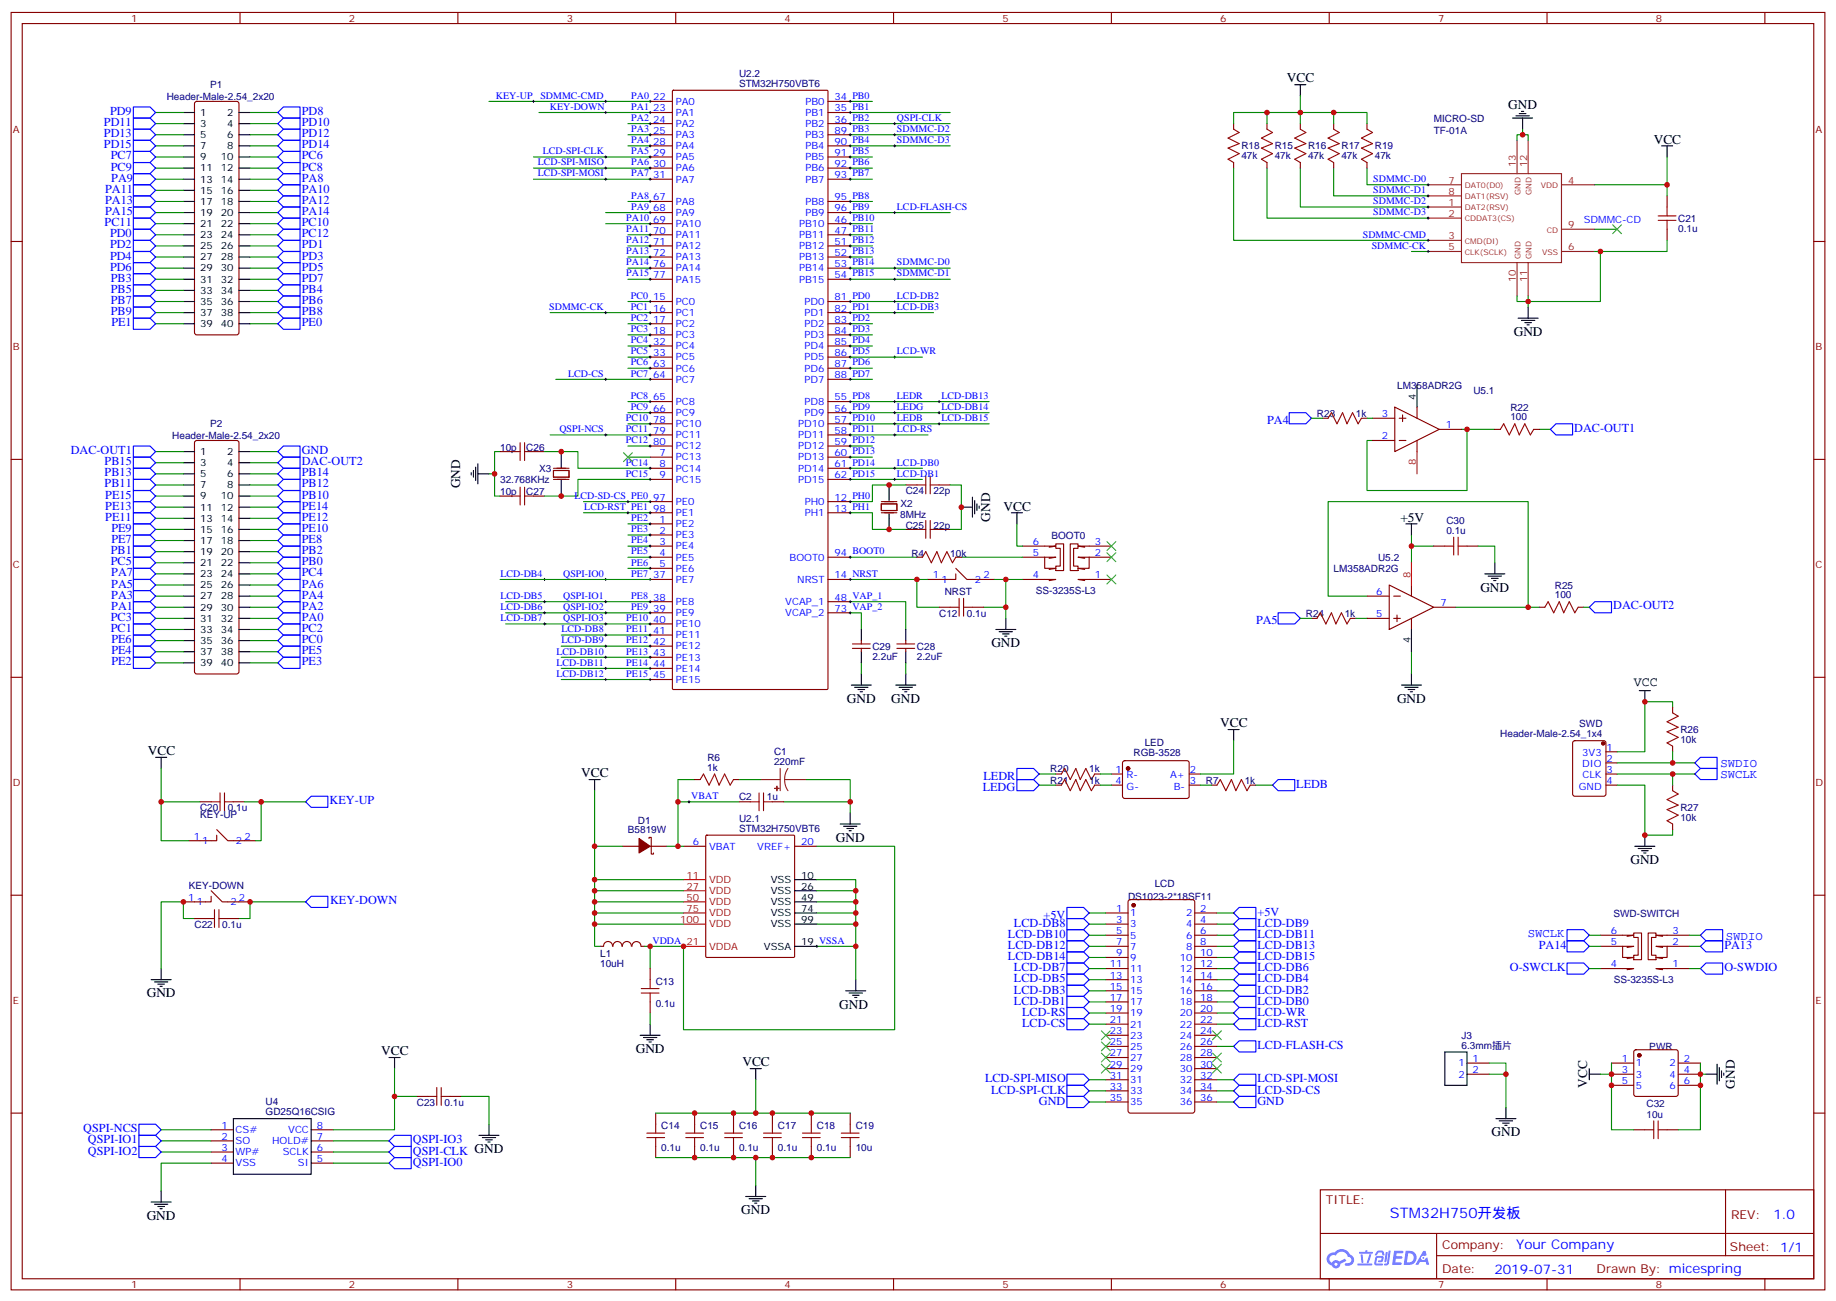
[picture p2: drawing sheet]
<svg xmlns="http://www.w3.org/2000/svg" width="583mm" height="413mm" viewBox="0 0 583 413" stroke-linecap="round" stroke-linejoin="round" font-family="sans-serif">
<defs><g id="words">
<text font-size="4.6" fill="#00f" x="441.2" y="386.6">STM32H750开发板</text>
<g font-size="4.2">
<text x="408.5" y="26.2">VCC</text>
<text x="478.7" y="34.7">GND</text>
<text x="524.9" y="45.6">VCC</text>
<text x="480.5" y="106.6">GND</text>
<text x="146" y="154.9" transform="rotate(-90 146 154.9)">GND</text>
<text x="318.6" y="162">VCC</text>
<text x="314.3" y="165.5" transform="rotate(-90 314.3 165.5)">GND</text>
<text x="444.5" y="165.5">+5V</text>
<text x="469.9" y="187.7">GND</text>
<text x="314.7" y="205.4">GND</text>
<text x="518.6" y="217.7">VCC</text>
<text x="268.8" y="223">GND</text>
<text x="282.9" y="223">GND</text>
<text x="443.4" y="223">GND</text>
<text x="387.3" y="230.8">VCC</text>
<text x="46.9" y="239.6">VCC</text>
<text x="184.5" y="246.7">VCC</text>
<text x="265.3" y="267.1">GND</text>
<text x="517.5" y="274.2">GND</text>
<text x="46.6" y="316.5">GND</text>
<text x="266.3" y="320.3">GND</text>
<text x="121" y="334.9">VCC</text>
<text x="201.8" y="334.2">GND</text>
<text x="235.7" y="338.4">VCC</text>
<text x="503.8" y="345.1" transform="rotate(-90 503.8 345.1)">VCC</text>
<text x="550.7" y="345.4" transform="rotate(-90 550.7 345.4)">GND</text>
<text x="473.4" y="360.6">GND</text>
<text x="46.6" y="387.1">GND</text>
<text x="235.3" y="385.3">GND</text>
</g>
<g font-size="4.2" fill="#00f">
<text x="562.9" y="386.8">1.0</text>
<text x="481.3" y="396.4">Your Company</text>
<text x="474.4" y="404.2">2019-07-31</text>
</g>
<g font-size="3.9" fill="#00f">
<text x="33" y="40">PD11</text>
<text x="34.9" y="36.5">PD9</text>
<text x="95.8" y="36.5">PD8</text>
<text x="95.8" y="40">PD10</text>
<text x="33" y="43.6">PD13</text>
<text x="33" y="47.1">PD15</text>
<text x="95.8" y="43.6">PD12</text>
<text x="95.8" y="47.1">PD14</text>
<text x="35.2" y="50.6">PC7</text>
<text x="95.8" y="50.6">PC6</text>
<text x="35.2" y="54.1">PC9</text>
<text x="35.3" y="57.7">PA9</text>
<text x="95.8" y="54.1">PC8</text>
<text x="95.8" y="57.7">PA8</text>
<text x="33.4" y="61.2">PA11</text>
<text x="33.4" y="64.7">PA13</text>
<text x="95.8" y="61.2">PA10</text>
<text x="95.8" y="64.7">PA12</text>
<text x="33.2" y="71.8">PC11</text>
<text x="33.4" y="68.2">PA15</text>
<text x="95.8" y="68.2">PA14</text>
<text x="95.8" y="71.8">PC10</text>
<text x="34.9" y="75.3">PD0</text>
<text x="95.8" y="75.3">PC12</text>
<text x="34.9" y="78.8">PD2</text>
<text x="34.9" y="82.4">PD4</text>
<text x="95.8" y="78.8">PD1</text>
<text x="95.8" y="82.4">PD3</text>
<text x="34.9" y="85.9">PD6</text>
<text x="35.2" y="89.4">PB3</text>
<text x="95.8" y="85.9">PD5</text>
<text x="95.8" y="89.4">PD7</text>
<text x="35.2" y="92.9">PB5</text>
<text x="95.8" y="92.9">PB4</text>
<text x="35.2" y="96.5">PB7</text>
<text x="35.2" y="100">PB9</text>
<text x="95.8" y="96.5">PB6</text>
<text x="95.8" y="100">PB8</text>
<text x="35.4" y="103.5">PE1</text>
<text x="95.8" y="103.5">PE0</text>
<text x="402.2" y="134.5">PA4</text>
<text x="499.7" y="136.9">DAC-OUT1</text>
<text x="22.5" y="144.1">DAC-OUT1</text>
<text x="33.2" y="147.6">PB15</text>
<text x="95.8" y="147.5">DAC-OUT2</text>
<text x="95.8" y="144.1">GND</text>
<text x="33.2" y="154.7">PB11</text>
<text x="33.2" y="151.2">PB13</text>
<text x="95.8" y="154.7">PB12</text>
<text x="95.8" y="151.2">PB14</text>
<text x="33.4" y="161.7">PE13</text>
<text x="33.4" y="158.2">PE15</text>
<text x="95.8" y="161.7">PE14</text>
<text x="95.8" y="158.2">PB10</text>
<text x="33.4" y="165.3">PE11</text>
<text x="95.8" y="165.3">PE12</text>
<text x="35.4" y="172.3">PE7</text>
<text x="35.4" y="168.8">PE9</text>
<text x="95.8" y="172.3">PE8</text>
<text x="95.8" y="168.8">PE10</text>
<text x="35.2" y="179.4">PC5</text>
<text x="35.2" y="175.8">PB1</text>
<text x="95.8" y="179.4">PB0</text>
<text x="95.8" y="175.8">PB2</text>
<text x="35.3" y="182.9">PA7</text>
<text x="95.8" y="182.9">PC4</text>
<text x="35.3" y="190">PA3</text>
<text x="35.3" y="186.4">PA5</text>
<text x="95.8" y="190">PA4</text>
<text x="95.8" y="186.4">PA6</text>
<text x="35.2" y="197">PC3</text>
<text x="35.3" y="193.5">PA1</text>
<text x="95.8" y="197">PA0</text>
<text x="95.8" y="193.5">PA2</text>
<text x="398.7" y="198">PA5</text>
<text x="512.1" y="193.4">DAC-OUT2</text>
<text x="35.2" y="200.5">PC1</text>
<text x="95.8" y="200.5">PC2</text>
<text x="35.4" y="207.6">PE4</text>
<text x="35.4" y="204.1">PE6</text>
<text x="95.8" y="207.6">PE5</text>
<text x="95.8" y="204.1">PC0</text>
<text x="35.4" y="211.1">PE2</text>
<text x="95.8" y="211.1">PE3</text>
<text x="546.1" y="243.5">SWDIO</text>
<text x="311.9" y="250.9">LEDG</text>
<text x="312.2" y="247.4">LEDR</text>
<text x="411.5" y="249.9">LEDB</text>
<text x="546.1" y="247">SWCLK</text>
<text x="104.6" y="255.2">KEY-UP</text>
<text x="104.8" y="286.9">KEY-DOWN</text>
<text x="331.2" y="291.5">+5V</text>
<text x="399.1" y="290.6">+5V</text>
<text x="319.9" y="297.6">LCD-DB10</text>
<text x="321.9" y="294.1">LCD-DB8</text>
<text x="399.1" y="294.1">LCD-DB9</text>
<text x="399.1" y="297.6">LCD-DB11</text>
<text x="485" y="297.4">SWCLK</text>
<text x="547.9" y="298.1">SWDIO</text>
<text x="319.9" y="301.1">LCD-DB12</text>
<text x="319.9" y="304.7">LCD-DB14</text>
<text x="399.1" y="301.1">LCD-DB13</text>
<text x="399.1" y="304.7">LCD-DB15</text>
<text x="488.5" y="301.1">PA14</text>
<text x="547.3" y="301.1">PA13</text>
<text x="321.9" y="311.7">LCD-DB5</text>
<text x="321.9" y="308.2">LCD-DB7</text>
<text x="399.1" y="311.7">LCD-DB4</text>
<text x="399.1" y="308.2">LCD-DB6</text>
<text x="479.3" y="308.1">O-SWCLK</text>
<text x="547.3" y="308.1">O-SWDIO</text>
<text x="321.9" y="315.3">LCD-DB3</text>
<text x="399.1" y="315.3">LCD-DB2</text>
<text x="321.9" y="318.8">LCD-DB1</text>
<text x="324.5" y="322.3">LCD-RS</text>
<text x="399.1" y="318.8">LCD-DB0</text>
<text x="399.1" y="322.3">LCD-WR</text>
<text x="324.5" y="325.8">LCD-CS</text>
<text x="399.1" y="325.8">LCD-RST</text>
<text x="399.1" y="332.9">LCD-FLASH-CS</text>
<text x="312.7" y="343.5">LCD-SPI-MISO</text>
<text x="314.6" y="347">LCD-SPI-CLK</text>
<text x="399.1" y="343.5">LCD-SPI-MOSI</text>
<text x="399.1" y="347">LCD-SD-CS</text>
<text x="329.8" y="350.5">GND</text>
<text x="399.1" y="350.5">GND</text>
<text x="26.4" y="359.3">QSPI-NCS</text>
<text x="27.9" y="362.8">QSPI-IO1</text>
<text x="131.1" y="362.8">QSPI-IO3</text>
<text x="27.9" y="366.3">QSPI-IO2</text>
<text x="131.1" y="369.9">QSPI-IO0</text>
<text x="131.1" y="366.3">QSPI-CLK GND</text>
</g>
<g font-size="3.9" fill="#800">
<text x="420.9" y="382.1">TITLE:</text>
<text x="549.5" y="386.8">REV:</text>
<text x="457.8" y="396.3">Company:</text>
<text x="549.1" y="396.9">Sheet: 1/1</text>
<text x="457.8" y="404">Date:</text>
<text x="506.8" y="404.1">Drawn By: micespring</text>
</g>
<g font-size="3.2" fill="#800">
<text x="41.6" y="6.9">1</text>
<text x="110.8" y="6.9">2</text>
<text x="179.9" y="6.9">3</text>
<text x="249.1" y="6.9">4</text>
<text x="318.2" y="6.9">5</text>
<text x="387.3" y="6.9">6</text>
<text x="456.5" y="6.9">7</text>
<text x="525.6" y="6.9">8</text>
<text x="4.1" y="42.1">A</text>
<text x="576.3" y="42.1">A</text>
<text x="4.1" y="111.2">B</text>
<text x="576.3" y="111.2">B</text>
<text x="4.1" y="180.3">C</text>
<text x="576.3" y="180.3">C</text>
<text x="4.1" y="249.5">D</text>
<text x="576.3" y="249.5">D</text>
<text x="4.1" y="318.6">E</text>
<text x="576.3" y="318.6">E</text>
<text x="41.6" y="408.8">1</text>
<text x="110.8" y="408.8">2</text>
<text x="179.9" y="408.8">3</text>
<text x="249.1" y="408.8">4</text>
<text x="318.2" y="408.8">5</text>
<text x="387.3" y="408.8">6</text>
<text x="456.5" y="408.8">7</text>
<text x="525.6" y="408.8">8</text>
</g>
<g font-size="3.2" fill="#000080">
<text x="66.7" y="28">P1</text>
<text x="234.6" y="27.6">STM32H750VBT6</text>
<text x="234.6" y="24.5">U2.2</text>
<text x="52.9" y="31.6">Header-Male-2.54_2x20</text>
<text x="455.1" y="38.7">MICRO-SD</text>
<text x="394.1" y="47.4">R18</text>
<text x="404.6" y="47.4">R15</text>
<text x="415.2" y="47.4">R16</text>
<text x="425.8" y="47.4">R17</text>
<text x="436.4" y="47.4">R19</text>
<text x="455.1" y="42.6">TF-01A</text>
<text x="394.1" y="50.6">47k</text>
<text x="404.6" y="50.6">47k</text>
<text x="415.2" y="50.6">47k</text>
<text x="425.8" y="50.6">47k</text>
<text x="436.4" y="50.6">47k</text>
<text x="532.7" y="70.4">C21</text>
<text x="532.7" y="73.5">0.1u</text>
<text x="443.5" y="123.4">LM358ADR2G</text>
<text x="467.7" y="125.1">U5.1</text>
<text x="479.4" y="130.3">R22</text>
<text x="66.7" y="135.6">P2</text>
<text x="418" y="132.2">R23</text>
<text x="430.4" y="132.2">1k</text>
<text x="479.4" y="133.4">100</text>
<text x="54.7" y="139.2">Header-Male-2.54_2x20</text>
<text x="158.7" y="143.1">10p</text>
<text x="167" y="143.1">C26</text>
<text x="171.2" y="149.8">X3</text>
<text x="158.7" y="153.3">32.768KHz</text>
<text x="158.7" y="157.2">10p</text>
<text x="167" y="157.2">C27</text>
<text x="285.8" y="160.8">X2</text>
<text x="287.5" y="156.9">C24</text>
<text x="296.3" y="156.9">22p</text>
<text x="285.8" y="164.3">8MHz</text>
<text x="287.5" y="167.8">C25</text>
<text x="296.3" y="167.8">22p</text>
<text x="459.1" y="166.3">C30</text>
<text x="333.8" y="171">BOOT0</text>
<text x="459.1" y="169.4">0.1u</text>
<text x="289.3" y="176.6">R4</text>
<text x="301.6" y="176.6">10k</text>
<text x="437.4" y="178.1">U5.2</text>
<text x="423.3" y="181.6">LM358ADR2G</text>
<text x="299.9" y="189">NRST</text>
<text x="328.8" y="188.6">SS-3235S-L3</text>
<text x="493.5" y="189.9">100</text>
<text x="493.6" y="186.7">R25</text>
<text x="298.1" y="195.7">C12</text>
<text x="306.9" y="195.7">0.1u</text>
<text x="414.5" y="195.7">R24</text>
<text x="426.9" y="195.7">1k</text>
<text x="276.9" y="209.3">2.2uF</text>
<text x="276.9" y="206.2">C29</text>
<text x="291" y="209.3">2.2uF</text>
<text x="291" y="206.2">C28</text>
<text x="476.2" y="234">Header-Male-2.54_1x4</text>
<text x="501.3" y="230.8">SWD</text>
<text x="533.4" y="232.7">R26</text>
<text x="245.7" y="239.7">C1</text>
<text x="359.8" y="239.8">RGB-3528</text>
<text x="363.4" y="236.6">LED</text>
<text x="533.4" y="235.8">10k</text>
<text x="224.5" y="244.5">1k</text>
<text x="224.5" y="241.4">R6</text>
<text x="245.7" y="242.8">220mF</text>
<text x="333.4" y="245.1">R20</text>
<text x="345.7" y="245.1">1k</text>
<text x="333.4" y="248.6">R21</text>
<text x="345.7" y="248.6">1k</text>
<text x="382.8" y="248.6">R7</text>
<text x="395.1" y="248.6">1k</text>
<text x="63.5" y="257.4">C20</text>
<text x="72.3" y="257.4">0.1u</text>
<text x="234.6" y="253.9">C2</text>
<text x="243.4" y="253.9">1u</text>
<text x="533.4" y="257.4">R27</text>
<text x="63.5" y="259.5">KEY-UP</text>
<text x="202.5" y="261.4">D1</text>
<text x="234.6" y="263.9">STM32H750VBT6</text>
<text x="234.6" y="260.8">U2.1</text>
<text x="533.4" y="260.5">10k</text>
<text x="199.3" y="264.4">B5819W</text>
<text x="366.5" y="281.5">LCD</text>
<text x="60" y="282.1">KEY-DOWN</text>
<text x="358.1" y="285.7">DS1023-2*18SF11</text>
<text x="512.1" y="290.9">SWD-SWITCH</text>
<text x="61.7" y="294.5">C22</text>
<text x="70.6" y="294.5">0.1u</text>
<text x="190.5" y="303.6">L1</text>
<text x="190.5" y="306.8">10uH</text>
<text x="208.1" y="312.4">C13</text>
<text x="512.2" y="312.1">SS-3235S-L3</text>
<text x="208.1" y="319.5">0.1u</text>
<text x="463.9" y="329.6">J3</text>
<text x="463.9" y="332.7">6.3mm插片</text>
<text x="523.5" y="333.2">PWR</text>
<text x="84.3" y="353.9">GD25Q16CSIG</text>
<text x="84.3" y="350.7">U4</text>
<text x="132.3" y="350.9">C23</text>
<text x="141.1" y="350.9">0.1u</text>
<text x="522.6" y="351.4">C32</text>
<text x="209.9" y="358.3">C14</text>
<text x="222.3" y="358.3">C15</text>
<text x="234.6" y="358.3">C16</text>
<text x="246.9" y="358.3">C17</text>
<text x="259.3" y="358.3">C18</text>
<text x="271.6" y="358.3">C19</text>
<text x="522.6" y="354.6">10u</text>
<text x="209.9" y="365.3">0.1u</text>
<text x="222.2" y="365.3">0.1u</text>
<text x="234.6" y="365.3">0.1u</text>
<text x="246.9" y="365.3">0.1u</text>
<text x="259.3" y="365.3">0.1u</text>
<text x="271.6" y="365.3">10u</text>
</g>
<g font-size="3.2" fill="#00f">
<text x="157.4" y="31.3">KEY-UP</text>
<text x="171.5" y="31.3">SDMMC-CMD</text>
<text x="174.5" y="34.8">KEY-DOWN</text>
<text x="200.4" y="31.3">PA0</text>
<text x="200.4" y="34.8">PA1</text>
<text x="207.3" y="31.8">22</text>
<text x="207.3" y="35.3">23</text>
<text x="214.5" y="33.2">PA0</text>
<text x="255.7" y="33.2">PB0</text>
<text x="264.9" y="31.8">34 PB0</text>
<text x="264.9" y="35.3">35 PB1</text>
<text x="200.4" y="38.3">PA2</text>
<text x="200.4" y="41.9">PA3</text>
<text x="207.3" y="38.9">24</text>
<text x="214.5" y="36.8">PA1</text>
<text x="214.5" y="40.3">PA2</text>
<text x="255.7" y="36.8">PB1</text>
<text x="255.7" y="40.3">PB2</text>
<text x="264.9" y="38.9">36 PB2</text>
<text x="284.7" y="38.3">QSPI-CLK</text>
<text x="284.7" y="41.9">SDMMC-D2</text>
<text x="200.4" y="45.4">PA4</text>
<text x="207.3" y="42.4">25</text>
<text x="207.3" y="45.9">28</text>
<text x="214.5" y="43.8">PA3</text>
<text x="214.5" y="47.3">PA4</text>
<text x="255.7" y="43.8">PB3</text>
<text x="255.7" y="47.3">PB4</text>
<text x="264.9" y="42.4">89 PB3</text>
<text x="264.9" y="45.9">90 PB4</text>
<text x="284.7" y="45.4">SDMMC-D3</text>
<text x="170.7" y="52.5">LCD-SPI-MISO</text>
<text x="172.3" y="48.9">LCD-SPI-CLK</text>
<text x="200.4" y="48.9">PA5</text>
<text x="200.4" y="52.5">PA6</text>
<text x="207.3" y="49.5">29</text>
<text x="207.3" y="53">30</text>
<text x="214.5" y="50.9">PA5</text>
<text x="255.7" y="50.9">PB5</text>
<text x="264.9" y="49.5">91 PB5</text>
<text x="264.9" y="53">92 PB6</text>
<text x="170.7" y="56">LCD-SPI-MOSI</text>
<text x="200.4" y="56">PA7</text>
<text x="207.3" y="56.5">31</text>
<text x="214.5" y="54.4">PA6</text>
<text x="214.5" y="57.9">PA7</text>
<text x="255.7" y="54.4">PB6</text>
<text x="255.7" y="57.9">PB7</text>
<text x="264.9" y="56.5">93 PB7</text>
<text x="435.9" y="57.7">SDMMC-D0</text>
<text x="200.4" y="63">PA8</text>
<text x="207.3" y="63.6">67</text>
<text x="214.5" y="65">PA8</text>
<text x="255.7" y="65">PB8</text>
<text x="264.9" y="63.6">95 PB8</text>
<text x="435.9" y="61.3">SDMMC-D1</text>
<text x="435.9" y="64.8">SDMMC-D2</text>
<text x="198.8" y="70.1">PA10</text>
<text x="200.4" y="66.6">PA9</text>
<text x="207.3" y="67.1">68</text>
<text x="207.3" y="70.6">69</text>
<text x="214.5" y="68.5">PA9</text>
<text x="255.7" y="68.5">PB9</text>
<text x="264.9" y="70.6">46 PB10</text>
<text x="264.9" y="67.1">96 PB9</text>
<text x="284.7" y="66.6">LCD-FLASH-CS</text>
<text x="435.9" y="68.3">SDMMC-D3</text>
<text x="502.7" y="70.7">SDMMC-CD</text>
<text x="198.8" y="73.6">PA11</text>
<text x="198.8" y="77.2">PA12</text>
<text x="207.3" y="74.2">70</text>
<text x="207.3" y="77.7">71</text>
<text x="214.5" y="72">PA10</text>
<text x="214.5" y="75.6">PA11</text>
<text x="253.6" y="72">PB10</text>
<text x="253.6" y="75.6">PB11</text>
<text x="264.9" y="74.2">47 PB11</text>
<text x="264.9" y="77.7">51 PB12</text>
<text x="432.6" y="75.4">SDMMC-CMD</text>
<text x="198.8" y="80.7">PA13</text>
<text x="207.3" y="81.2">72</text>
<text x="214.5" y="79.1">PA12</text>
<text x="214.5" y="82.6">PA13</text>
<text x="253.6" y="79.1">PB12</text>
<text x="253.6" y="82.6">PB13</text>
<text x="264.9" y="81.2">52 PB13</text>
<text x="435.4" y="78.9">SDMMC-CK</text>
<text x="198.8" y="84.2">PA14</text>
<text x="198.8" y="87.7">PA15</text>
<text x="207.3" y="84.7">76</text>
<text x="207.3" y="88.3">77</text>
<text x="214.5" y="86.1">PA14</text>
<text x="214.5" y="89.7">PA15</text>
<text x="253.6" y="86.1">PB14</text>
<text x="253.6" y="89.7">PB15</text>
<text x="264.9" y="84.7">53 PB14</text>
<text x="264.9" y="88.3">54 PB15</text>
<text x="284.7" y="87.7">SDMMC-D1</text>
<text x="284.7" y="84.2">SDMMC-D0</text>
<text x="200.2" y="94.8">PC0</text>
<text x="207.3" y="95.3">15</text>
<text x="264.9" y="95.3">81 PD0</text>
<text x="284.7" y="94.8">LCD-DB2</text>
<text x="174.3" y="98.3">SDMMC-CK</text>
<text x="200.2" y="98.3">PC1</text>
<text x="200.2" y="101.8">PC2</text>
<text x="207.3" y="98.8">16</text>
<text x="214.5" y="96.7">PC0</text>
<text x="214.5" y="100.3">PC1</text>
<text x="255.4" y="96.7">PD0</text>
<text x="255.4" y="100.3">PD1</text>
<text x="264.9" y="98.8">82 PD1</text>
<text x="284.7" y="98.3">LCD-DB3</text>
<text x="200.2" y="105.4">PC3</text>
<text x="207.3" y="102.4">17</text>
<text x="207.3" y="105.9">18</text>
<text x="214.5" y="103.8">PC2</text>
<text x="214.5" y="107.3">PC3</text>
<text x="255.4" y="103.8">PD2</text>
<text x="255.4" y="107.3">PD3</text>
<text x="264.9" y="102.4">83 PD2</text>
<text x="264.9" y="105.9">84 PD3</text>
<text x="200.2" y="108.9">PC4</text>
<text x="200.2" y="112.4">PC5</text>
<text x="207.3" y="109.4">32</text>
<text x="207.3" y="113">33</text>
<text x="214.5" y="110.8">PC4</text>
<text x="255.4" y="110.8">PD4</text>
<text x="264.9" y="109.4">85 PD4</text>
<text x="264.9" y="113">86 PD5</text>
<text x="284.7" y="112.4">LCD-WR</text>
<text x="180.4" y="119.5">LCD-CS</text>
<text x="200.2" y="116">PC6</text>
<text x="200.2" y="119.5">PC7</text>
<text x="207.3" y="116.5">63</text>
<text x="214.5" y="114.4">PC5</text>
<text x="214.5" y="117.9">PC6</text>
<text x="255.4" y="114.4">PD5</text>
<text x="255.4" y="117.9">PD6</text>
<text x="264.9" y="116.5">87 PD6</text>
<text x="207.3" y="120">64</text>
<text x="214.5" y="121.4">PC7</text>
<text x="255.4" y="121.4">PD7</text>
<text x="264.9" y="120">88 PD7</text>
<text x="200.2" y="126.5">PC8</text>
<text x="200.2" y="130.1">PC9</text>
<text x="207.3" y="127.1">65</text>
<text x="207.3" y="130.6">66</text>
<text x="214.5" y="128.5">PC8</text>
<text x="255.4" y="128.5">PD8</text>
<text x="264.9" y="127.1">55 PD8</text>
<text x="264.9" y="130.6">56 PD9</text>
<text x="284.7" y="126.5">LEDR</text>
<text x="284.7" y="130.1">LEDG</text>
<text x="298.8" y="126.5">LCD-DB13</text>
<text x="298.8" y="130.1">LCD-DB14</text>
<text x="177.6" y="137.1">QSPI-NCS</text>
<text x="198.7" y="133.6">PC10</text>
<text x="198.7" y="137.1">PC11</text>
<text x="207.3" y="134.1">78</text>
<text x="207.3" y="137.7">79</text>
<text x="214.5" y="132">PC9</text>
<text x="214.5" y="135.5">PC10</text>
<text x="253.4" y="135.5">PD10</text>
<text x="255.4" y="132">PD9</text>
<text x="264.9" y="134.1">57 PD10</text>
<text x="264.9" y="137.7">58 PD11</text>
<text x="284.7" y="133.6">LEDB</text>
<text x="284.7" y="137.1">LCD-RS</text>
<text x="298.8" y="133.6">LCD-DB15</text>
<text x="438.6" y="132.4">3</text>
<text x="459" y="135.9">1</text>
<text x="198.7" y="140.7">PC12</text>
<text x="207.3" y="141.2">80</text>
<text x="214.5" y="139.1">PC11</text>
<text x="214.5" y="142.6">PC12</text>
<text x="253.4" y="139.1">PD11</text>
<text x="253.4" y="142.6">PD12</text>
<text x="264.9" y="141.2">59 PD12</text>
<text x="438.6" y="139.4">2</text>
<text x="198.7" y="147.7">PC14</text>
<text x="209.3" y="144.7">7</text>
<text x="209.3" y="148.2">8</text>
<text x="214.5" y="146.1">PC13</text>
<text x="214.5" y="149.6">PC14</text>
<text x="253.4" y="146.1">PD13</text>
<text x="253.4" y="149.6">PD14</text>
<text x="264.9" y="144.7">60 PD13</text>
<text x="264.9" y="148.2">61 PD14</text>
<text x="284.7" y="147.7">LCD-DB0</text>
<text x="198.7" y="151.2">PC15</text>
<text x="209.3" y="151.8">9</text>
<text x="214.5" y="153.2">PC15</text>
<text x="253.4" y="153.2">PD15</text>
<text x="264.9" y="151.8">62 PD15</text>
<text x="284.7" y="151.2">LCD-DB1</text>
<text x="182.3" y="158.3">LCD-SD-CS PE0</text>
<text x="185.5" y="161.8">LCD-RST PE1</text>
<text x="207.3" y="158.8">97</text>
<text x="214.5" y="160.2">PE0</text>
<text x="255.4" y="160.2">PH0</text>
<text x="264.9" y="158.8">12 PH0</text>
<text x="200.4" y="165.3">PE2</text>
<text x="207.3" y="162.3">98</text>
<text x="209.3" y="165.9">1</text>
<text x="214.5" y="167.3">PE2</text>
<text x="214.5" y="163.8">PE1</text>
<text x="255.4" y="163.8">PH1</text>
<text x="264.9" y="162.3">13 PH1</text>
<text x="200.4" y="168.9">PE3</text>
<text x="200.4" y="172.4">PE4</text>
<text x="209.3" y="169.4">2</text>
<text x="209.3" y="172.9">3</text>
<text x="214.5" y="170.8">PE3</text>
<text x="327.8" y="172.9">6</text>
<text x="347.5" y="172.9">3</text>
<text x="200.4" y="175.9">PE5</text>
<text x="200.4" y="179.5">PE6</text>
<text x="209.3" y="176.5">4</text>
<text x="209.3" y="180">5</text>
<text x="214.5" y="174.3">PE4</text>
<text x="214.5" y="177.9">PE5</text>
<text x="250.6" y="177.9">BOOT0</text>
<text x="264.9" y="176.5">94 BOOT0</text>
<text x="327.8" y="176.5">5</text>
<text x="347.5" y="176.5">2</text>
<text x="158.8" y="183">LCD-DB4</text>
<text x="178.8" y="183">QSPI-IO0</text>
<text x="200.4" y="183">PE7</text>
<text x="207.3" y="183.5">37</text>
<text x="214.5" y="181.4">PE6</text>
<text x="214.5" y="184.9">PE7</text>
<text x="253.1" y="184.9">NRST</text>
<text x="264.9" y="183.5">14 NRST</text>
<text x="296.1" y="183.5">1</text>
<text x="298.8" y="184.9">1</text>
<text x="309.5" y="184.9">2</text>
<text x="312.2" y="183.5">2</text>
<text x="327.8" y="183.5">4</text>
<text x="347.5" y="183.5">1</text>
<text x="158.8" y="190">LCD-DB5</text>
<text x="178.8" y="190">QSPI-IO1</text>
<text x="200.4" y="190">PE8</text>
<text x="207.3" y="190.6">38</text>
<text x="214.5" y="192">PE8</text>
<text x="249.3" y="192">VCAP_1</text>
<text x="264.9" y="190.6">48 VAP_1</text>
<text x="436.8" y="188.8">6</text>
<text x="158.8" y="193.6">LCD-DB6</text>
<text x="158.8" y="197.1">LCD-DB7</text>
<text x="178.8" y="193.6">QSPI-IO2</text>
<text x="178.8" y="197.1">QSPI-IO3</text>
<text x="198.8" y="197.1">PE10</text>
<text x="200.4" y="193.6">PE9</text>
<text x="207.3" y="194.1">39</text>
<text x="207.3" y="197.6">40</text>
<text x="214.5" y="195.5">PE9</text>
<text x="249.3" y="195.5">VCAP_2</text>
<text x="264.9" y="194.1">73 VAP_2</text>
<text x="436.8" y="195.9">5</text>
<text x="457.2" y="192.3">7</text>
<text x="178.2" y="200.6">LCD-DB8</text>
<text x="198.8" y="200.6">PE11</text>
<text x="207.3" y="201.2">41</text>
<text x="214.5" y="199">PE10</text>
<text x="214.5" y="202.6">PE11</text>
<text x="176.6" y="207.7">LCD-DB10</text>
<text x="178.2" y="204.2">LCD-DB9</text>
<text x="198.8" y="204.2">PE12</text>
<text x="198.8" y="207.7">PE13</text>
<text x="207.3" y="204.7">42</text>
<text x="207.3" y="208.2">43</text>
<text x="214.5" y="206.1">PE12</text>
<text x="214.5" y="209.6">PE13</text>
<text x="176.6" y="211.2">LCD-DB11</text>
<text x="176.6" y="214.7">LCD-DB12</text>
<text x="198.8" y="211.2">PE14</text>
<text x="198.8" y="214.7">PE15</text>
<text x="207.3" y="211.7">44</text>
<text x="207.3" y="215.3">45</text>
<text x="214.5" y="213.1">PE14</text>
<text x="214.5" y="216.7">PE15</text>
<text x="502.3" y="240">3V3</text>
<text x="509.9" y="238.2">1</text>
<text x="354.1" y="245.3">1</text>
<text x="377.6" y="245.3">2</text>
<text x="502.2" y="243.5">DIO</text>
<text x="509.9" y="241.7">2</text>
<text x="509.9" y="245.3">3</text>
<text x="354.1" y="248.8">4</text>
<text x="357.6" y="247">R-</text>
<text x="357.6" y="250.5">G-</text>
<text x="371.4" y="247">A+</text>
<text x="372.6" y="250.5">B-</text>
<text x="377.6" y="248.8">3</text>
<text x="501.2" y="250.5">GND</text>
<text x="502.3" y="247">CLK</text>
<text x="509.9" y="248.8">4</text>
<text x="219.4" y="253.5">VBAT</text>
<text x="61.5" y="266.4">1</text>
<text x="64.2" y="267.8">1</text>
<text x="74.9" y="267.8">2</text>
<text x="77.6" y="266.4">2</text>
<text x="219.9" y="268.2">6</text>
<text x="225.1" y="269.6">VBAT</text>
<text x="240.4" y="269.6">VREF+</text>
<text x="254.4" y="268.2">20</text>
<text x="59.7" y="285.8">1</text>
<text x="62.4" y="287.2">1</text>
<text x="73.1" y="287.2">2</text>
<text x="75.8" y="285.8">2</text>
<text x="354.3" y="289.3">1</text>
<text x="354.3" y="292.9">3</text>
<text x="358.8" y="290.8">1</text>
<text x="376.5" y="290.8">2</text>
<text x="381" y="289.3">2</text>
<text x="381" y="292.9">4</text>
<text x="207.1" y="299.4">VDDA 21</text>
<text x="354.3" y="296.4">5</text>
<text x="354.3" y="299.9">7</text>
<text x="358.8" y="294.3">3</text>
<text x="358.8" y="297.8">5</text>
<text x="376.5" y="294.3">4</text>
<text x="376.5" y="297.8">6</text>
<text x="381" y="296.4">6</text>
<text x="381" y="299.9">8</text>
<text x="511.3" y="299.9">5</text>
<text x="511.3" y="296.4">6</text>
<text x="530.9" y="299.9">2</text>
<text x="530.9" y="296.4">3</text>
<text x="354.3" y="303.5">9</text>
<text x="358.8" y="301.3">7</text>
<text x="358.8" y="304.9">9</text>
<text x="374.5" y="304.9">10</text>
<text x="376.5" y="301.3">8</text>
<text x="381" y="303.5">10</text>
<text x="352.3" y="307">11</text>
<text x="352.3" y="310.5">13</text>
<text x="358.8" y="308.4">11</text>
<text x="358.8" y="311.9">13</text>
<text x="374.5" y="308.4">12</text>
<text x="374.5" y="311.9">14</text>
<text x="381" y="307">12</text>
<text x="381" y="310.5">14</text>
<text x="511.3" y="307">4</text>
<text x="530.9" y="307">1</text>
<text x="352.3" y="314">15</text>
<text x="352.3" y="317.6">17</text>
<text x="358.8" y="315.5">15</text>
<text x="374.5" y="315.5">16</text>
<text x="381" y="314">16</text>
<text x="381" y="317.6">18</text>
<text x="352.3" y="321.1">19</text>
<text x="358.8" y="319">17</text>
<text x="358.8" y="322.5">19</text>
<text x="374.5" y="319">18</text>
<text x="374.5" y="322.5">20</text>
<text x="381" y="321.1">20</text>
<text x="352.3" y="324.6">21</text>
<text x="352.3" y="328.2">23</text>
<text x="358.8" y="326">21</text>
<text x="358.8" y="329.6">23</text>
<text x="374.5" y="326">22</text>
<text x="374.5" y="329.6">24</text>
<text x="381" y="324.6">22</text>
<text x="381" y="328.2">24</text>
<text x="352.3" y="331.7">25</text>
<text x="352.3" y="335.2">27</text>
<text x="358.8" y="333.1">25</text>
<text x="374.5" y="333.1">26</text>
<text x="381" y="331.7">26</text>
<text x="381" y="335.2">28</text>
<text x="352.3" y="338.7">29</text>
<text x="358.8" y="336.6">27</text>
<text x="358.8" y="340.1">29</text>
<text x="374.5" y="336.6">28</text>
<text x="374.5" y="340.1">30</text>
<text x="381" y="338.7">30</text>
<text x="462.9" y="338.4">1</text>
<text x="462.9" y="341.9">2</text>
<text x="467.4" y="337">1</text>
<text x="467.4" y="340.5">2</text>
<text x="514.8" y="337">1</text>
<text x="514.8" y="340.5">3</text>
<text x="519.3" y="338.4">1</text>
<text x="519.3" y="341.9">3</text>
<text x="530" y="338.4">2</text>
<text x="530" y="341.9">4</text>
<text x="534.5" y="337">2</text>
<text x="534.5" y="340.5">4</text>
<text x="352.3" y="342.3">31</text>
<text x="352.3" y="345.8">33</text>
<text x="358.8" y="343.7">31</text>
<text x="358.8" y="347.2">33</text>
<text x="374.5" y="343.7">32</text>
<text x="374.5" y="347.2">34</text>
<text x="381" y="342.3">32</text>
<text x="381" y="345.8">34</text>
<text x="514.8" y="344">5</text>
<text x="519.3" y="345.4">5</text>
<text x="530" y="345.4">6</text>
<text x="534.5" y="344">6</text>
<text x="352.3" y="349.3">35</text>
<text x="358.8" y="350.7">35</text>
<text x="374.5" y="350.7">36</text>
<text x="381" y="349.3">36</text>
<text x="70.3" y="358.1">1</text>
<text x="74.8" y="359.6">CS#</text>
<text x="91.5" y="359.6">VCC</text>
<text x="100.5" y="358.1">8</text>
<text x="70.3" y="361.7">2</text>
<text x="70.3" y="365.2">3</text>
<text x="74.8" y="363.1">SO</text>
<text x="86.4" y="363.1">HOLD#</text>
<text x="100.5" y="365.2">6</text>
<text x="100.5" y="361.7">7</text>
<text x="70.3" y="368.7">4</text>
<text x="74.8" y="366.6">WP#</text>
<text x="74.8" y="370.1">VSS</text>
<text x="89.7" y="366.6">SCLK</text>
<text x="94.6" y="370.1">SI</text>
<text x="100.5" y="368.7">5</text>
</g>
<g font-size="3.2">
<text x="63.5" y="36.8">1</text>
<text x="63.5" y="40.3">3</text>
<text x="72.1" y="36.8">2</text>
<text x="72.1" y="40.3">4</text>
<text x="63.5" y="43.8">5</text>
<text x="63.5" y="47.3">7</text>
<text x="72.1" y="43.8">6</text>
<text x="72.1" y="47.3">8</text>
<text x="63.5" y="50.9">9</text>
<text x="70.1" y="50.9">10</text>
<text x="63.5" y="54.4">11</text>
<text x="63.5" y="57.9">13</text>
<text x="70.1" y="54.4">12</text>
<text x="70.1" y="57.9">14</text>
<text x="63.5" y="61.5">15</text>
<text x="63.5" y="65">17</text>
<text x="70.1" y="61.5">16</text>
<text x="70.1" y="65">18</text>
<text x="63.5" y="68.5">19</text>
<text x="70.1" y="68.5">20</text>
<text x="63.5" y="72">21</text>
<text x="63.5" y="75.6">23</text>
<text x="70.1" y="72">22</text>
<text x="70.1" y="75.6">24</text>
<text x="63.5" y="79.1">25</text>
<text x="63.5" y="82.6">27</text>
<text x="70.1" y="79.1">26</text>
<text x="70.1" y="82.6">28</text>
<text x="63.5" y="86.1">29</text>
<text x="63.5" y="89.7">31</text>
<text x="70.1" y="86.1">30</text>
<text x="70.1" y="89.7">32</text>
<text x="63.5" y="93.2">33</text>
<text x="70.1" y="93.2">34</text>
<text x="63.5" y="96.7">35</text>
<text x="63.5" y="100.3">37</text>
<text x="70.1" y="96.7">36</text>
<text x="70.1" y="100.3">38</text>
<text x="63.5" y="103.8">39</text>
<text x="70.1" y="103.8">40</text>
<text x="449.4" y="127.1" transform="rotate(-90 449.4 127.1)">4</text>
<text x="63.5" y="144.4">1</text>
<text x="63.5" y="147.9">3</text>
<text x="72.1" y="144.4">2</text>
<text x="72.1" y="147.9">4</text>
<text x="63.5" y="151.4">5</text>
<text x="63.5" y="154.9">7</text>
<text x="72.1" y="151.4">6</text>
<text x="72.1" y="154.9">8</text>
<text x="63.5" y="158.5">9</text>
<text x="63.5" y="162">11</text>
<text x="70.1" y="158.5">10</text>
<text x="70.1" y="162">12</text>
<text x="63.5" y="165.5">13</text>
<text x="70.1" y="165.5">14</text>
<text x="63.5" y="169.1">15</text>
<text x="63.5" y="172.6">17</text>
<text x="70.1" y="169.1">16</text>
<text x="70.1" y="172.6">18</text>
<text x="63.5" y="176.1">19</text>
<text x="63.5" y="179.6">21</text>
<text x="70.1" y="176.1">20</text>
<text x="70.1" y="179.6">22</text>
<text x="63.5" y="183.2">23</text>
<text x="70.1" y="183.2">24</text>
<text x="63.5" y="186.7">25</text>
<text x="63.5" y="190.2">27</text>
<text x="70.1" y="186.7">26</text>
<text x="70.1" y="190.2">28</text>
<text x="63.5" y="193.7">29</text>
<text x="63.5" y="197.3">31</text>
<text x="70.1" y="193.7">30</text>
<text x="70.1" y="197.3">32</text>
<text x="63.5" y="200.8">33</text>
<text x="70.1" y="200.8">34</text>
<text x="447.7" y="203.9" transform="rotate(-90 447.7 203.9)">4</text>
<text x="63.5" y="204.3">35</text>
<text x="63.5" y="207.9">37</text>
<text x="70.1" y="204.3">36</text>
<text x="70.1" y="207.9">38</text>
<text x="63.5" y="211.4">39</text>
<text x="70.1" y="211.4">40</text>
<text x="244.7" y="280.2">VSS</text>
<text x="254.4" y="278.8">10</text>
<text x="244.7" y="283.7">VSS</text>
<text x="244.7" y="287.2">VSS</text>
<text x="254.4" y="282.3">26</text>
<text x="254.4" y="285.8">49</text>
<text x="244.7" y="290.8">VSS</text>
<text x="254.4" y="289.3">74</text>
<text x="254.4" y="292.9">99</text>
<text x="244.7" y="294.3">VSS</text>
<text x="254.4" y="299.9">19 VSSA</text>
<text x="242.5" y="301.3">VSSA</text>
</g>
<g font-size="3.2" fill="#8d2323">
<text x="481.2" y="53" transform="rotate(-90 481.2 53)">13</text>
<text x="484.7" y="53" transform="rotate(-90 484.7 53)">12</text>
<text x="459.8" y="58.3">7</text>
<text x="497.8" y="58.3">4</text>
<text x="459.8" y="65.3">1</text>
<text x="459.8" y="61.8">8</text>
<text x="459.8" y="68.9">2</text>
<text x="459.8" y="75.9">3</text>
<text x="497.8" y="72.4">9</text>
<text x="459.8" y="79.4">5</text>
<text x="497.8" y="79.4">6</text>
<text x="481.2" y="89.5" transform="rotate(-90 481.2 89.5)">10</text>
<text x="484.7" y="89.5" transform="rotate(-90 484.7 89.5)">11</text>
</g>
<g font-size="3.2" fill="#f00">
<text x="449.4" y="147.4" transform="rotate(-90 449.4 147.4)">8</text>
<text x="447.7" y="183.5" transform="rotate(-90 447.7 183.5)">8</text>
<text x="217.9" y="278.8">11</text>
<text x="225.1" y="280.2">VDD</text>
<text x="217.9" y="282.3">27</text>
<text x="217.9" y="285.8">50</text>
<text x="225.1" y="283.7">VDD</text>
<text x="225.1" y="287.2">VDD</text>
<text x="215.9" y="292.9">100</text>
<text x="217.9" y="289.3">75</text>
<text x="225.1" y="290.8">VDD</text>
<text x="225.1" y="294.3">VDD</text>
<text x="225.1" y="301.3">VDDA</text>
</g>
<g font-size="2.5" fill="#8d2323">
<text x="465" y="59.7">DAT0(D0)</text>
<text x="489.1" y="59.7">VDD</text>
<text x="465" y="63.2">DAT1(RSV)</text>
<text x="482.6" y="61.8" transform="rotate(-90 482.6 61.8)">GND</text>
<text x="486.1" y="61.8" transform="rotate(-90 486.1 61.8)">GND</text>
<text x="465" y="66.7">DAT2(RSV)</text>
<text x="465" y="70.3">CDDAT3(CS)</text>
<text x="465" y="77.3">CMD(DI)</text>
<text x="491" y="73.8">CD</text>
<text x="465" y="80.9">CLK(SCLK)</text>
<text x="482.6" y="82.3" transform="rotate(-90 482.6 82.3)">GND</text>
<text x="486.1" y="82.3" transform="rotate(-90 486.1 82.3)">GND</text>
<text x="489.5" y="80.9">VSS</text>
</g>
</g></defs>
<g fill="none" stroke="#870000" stroke-width=".35">
<path d="M3.5 4h575.8v405.3h-575.8zM7.1 7.5h568.6v398.3h-568.6zM76.2 4v3.5M145.3 4v3.5M214.5 4v3.5M283.6 4v3.5M352.8 4v3.5M421.9 4v3.5M491.1 4v3.5M560.2 4v3.5M3.5 76.6h3.6M575.7 76.6h3.6"/>
<path d="M3.5 145.8h3.6M575.7 145.8h3.6M3.5 214.9h3.6M575.7 214.9h3.6M3.5 284.1h3.6M575.7 284.1h3.6M3.5 353.2h3.6M575.7 353.2h3.6M419.1 377.5h156.6v28.3h-156.6zM547.7 377.6v20.8M419.1 391.4h156.5M456 398.4h119.6"/>
<path d="M456 391.4v14.1M76.2 405.8v3.5M145.3 405.8v3.5M214.5 405.8v3.5M283.6 405.8v3.5M352.8 405.8v3.5M421.9 405.8v3.5M491.1 405.8v3.5M560.2 405.8v3.5"/>
</g>
<g fill="#5487ff">
<path d="M442.5 396.9h2.6l.3 .2-.1 .5-2 .1-.1 .9h1.6l.4 .4-.4 .4h-1.7l-.2 1.2h1.8l.2 .4-.2 .3-2.8 .1z"/>
<path d="M451.8 396.9h.7l.3 1.4-.6 .3a.74 .74 0 0 0-1.1 .3 .74 .74 0 0 0 .5 1 .74 .74 0 0 0 .9-.6l.5-.3 .6 2.3h-.8l-.2-.9h-1.9l-.5 .9h-.9z"/>
<path d="M439.9 397.3h.6l-.4 3a.31 .31 0 0 1-.4 .2 .31 .31 0 0 1-.2-.3z"/>
<path d="M440.8 396.9h.6l-.5 3.9a.89 .89 0 0 1-.7 .7 .89 .89 0 0 1-.9-.3l1-.4z"/>
<path d="M437.2 397l.6-.2 1.1 .1 .5 1.4h-.5l-.3-.9h-.9l-.7 .9h-.6z"/>
<path d="M436.8 398.7l1.8-.2a1.04 1.04 0 0 1 .6 1.1 1.04 1.04 0 0 1-.9 .9h-.6a.29 .29 0 0 1-.3-.3 .29 .29 0 0 1 .3-.3h.7l.2-.8-1.5 .1-.3 1.7h1.9a.29 .29 0 0 1 .3 .4 .29 .29 0 0 1-.3 .2h-2l-.4-.3 .2-2z"/>
<path d="M430.9 400.9h4.4a.3 .3 0 0 1 .3 .4 .3 .3 0 0 1-.3 .2h-4.3z"/>
<path d="M434.7 398h.6a4 4 0 0 1-1.2 2.8l-.2-.3z"/>
<path d="M431.9 398.1h.6l.3 2.3-.3 .4-.3-.3z"/>
<path d="M431.5 397.2h1.9l.2-.5h.5l-.1 .5h1.5a.29 .29 0 0 1 .3 .3 .29 .29 0 0 1-.3 .3h-3.9z"/>
<path d="M446.2 396.9l-.6 4.5h1.4a2.27 2.27 0 0 0 2.7-2.3 2.27 2.27 0 0 0-2.7-2.2zM447 397.7a1.5 1.5 0 0 1 1.8 1.5 1.5 1.5 0 0 1-1.9 1.4h-.3z"/>
<path d="M421.8 398a2.09 2.09 0 0 0 1 3.6 1.37 1.37 0 0 0 1.5 .9 1.37 1.37 0 0 0 1.1-1.5l1.9-.9-.4-.7-1.8 .9a1.4 1.4 0 0 0-2.3 .4 1.32 1.32 0 0 1-.7-1.8 1.32 1.32 0 0 1 2-.5 2.02 2.02 0 0 1 2-1.2 2.02 2.02 0 0 1 1.8 1.6 1.09 1.09 0 0 1 1 1.3 1.09 1.09 0 0 1-1.5 .7 .41 .41 0 0 0-.5 .4 .41 .41 0 0 0 .4 .4 1.89 1.89 0 0 0 2.4-1.1 1.89 1.89 0 0 0-1.2-2.4 2.98 2.98 0 0 0-5-.7l-1 .2zM423.6 401.2a.52 .52 0 0 1 1 0 .52 .52 0 0 1-1 0z"/>
<circle cx="451.8" cy="399.2" r=".28"/>
</g>
<g fill="none" stroke="#870000" stroke-width=".35">
<path d="M62 32.4l.4-.2h12.7l.5 .2 .2 .5v72.7l-.2 .5-.5 .2h-12.7l-.5-.3-.2-.4v-72.7zM206.4 32.2h7M206.4 35.7h7M206.4 39.2h7M213.5 28.8l.3-.2h48.7l.3 .4v189.4l-.3 .4h-48.7l-.4-.4zM262.8 32.2h7.1M262.8 35.7h7.1M262.8 39.2h7.1M391.6 39.2v1.8M402.2 39.2v1.8M412.7 39.2v1.8M423.3 39.2v1.8"/>
<path d="M433.9 39.2v1.8M206.4 42.8h7M206.4 46.3h7M206.4 49.8h7M206.4 53.3h7M206.4 56.9h7M262.8 42.8h7.1M262.8 46.3h7.1M262.8 49.8h7.1M262.8 53.3h7.1M262.8 56.9h7.1M391.6 51.6v1.7"/>
<path d="M402.2 51.6v1.7M412.7 51.6v1.7M423.3 51.6v1.7M433.9 51.6v1.7M206.4 71h7M206.4 74.5h7M206.4 78h7M206.4 63.9h7M206.4 67.5h7M262.8 71h7.1M262.8 74.5h7.1M262.8 78h7.1"/>
<path d="M262.8 63.9h7.1M262.8 67.5h7.1M529.2 62.2v3.5M529.2 72.7v3.6M206.4 81.6h7M206.4 85.1h7M206.4 88.6h7M206.4 95.7h7M206.4 99.2h7M262.8 81.6h7.1M262.8 85.1h7.1M262.8 88.6h7.1"/>
<path d="M262.8 95.7h7.1M262.8 99.2h7.1M206.4 102.7h7M206.4 106.3h7M206.4 109.8h7M206.4 113.3h7M206.4 116.8h7M262.8 102.7h7.1M262.8 106.3h7.1M262.8 109.8h7.1M262.8 113.3h7.1M262.8 116.8h7.1"/>
<path d="M62 140l.4-.2h12.7l.5 .2 .2 .5v72.6l-.2 .5-.5 .3h-12.7l-.5-.3-.2-.5v-72.6zM206.4 127.4h7M206.4 131h7M206.4 134.5h7M206.4 138h7M206.4 120.4h7M262.8 127.4h7.1M262.8 131h7.1M262.8 134.5h7.1M262.8 138h7.1M262.8 120.4h7.1M419.8 132.7h1.8"/>
<path d="M432.2 132.7h1.7M435.7 132.7h7M435.7 139.8h7M442.7 129.2l14.1 7-14.1 7.1zM444.1 132.7h2.2M444.1 139.8h2.2M445.2 131.7v2.1M449.8 129.2v3.5M449.8 139.8v3.5M456.8 136.2h7.1M474.5 136.2h1.7M486.8 136.2h1.8"/>
<path d="M158.7 143.3h3.6M158.7 157.4h3.6M169.3 143.3h3.6M169.3 157.4h3.6M206.4 145.1h7M206.4 148.6h7M206.4 152.1h7M206.4 141.5h7M206.4 159.2h7M262.8 145.1h7.1M262.8 148.6h7.1M262.8 152.1h7.1"/>
<path d="M262.8 141.5h7.1M262.8 159.2h7.1M279.8 159.9h4.9v2.1h-4.9zM279.8 159.2h4.9M287.5 153.9h3.5M298.1 153.9h3.5M206.4 166.2h7M206.4 169.8h7M206.4 173.3h7M206.4 176.8h7M206.4 162.7h7M262.8 176.8h7.1"/>
<path d="M262.8 162.7h7.1M279.8 162.7h4.9M287.5 168h3.5M291 176.8h1.8M298.1 168h3.5M303.4 176.8h1.8M324.6 173.3h10.5l-2.1 .3M324.6 176.8h7M331.6 176.8h3.5l-2.1 .4M331.6 176.8v3.5h3.5l-2.1 .4M335.1 172.6h2.5v8.4h-2.5v-1.4h1.4v-5.6h-1.4zM339.7 172.6h2.5v1.4h-1.4v5.6h1.4v1.4h-2.5z"/>
<path d="M345.7 176.8h-3.5l2.1 .4M345.7 176.8v3.5h-3.5l2.1 .4M345.7 176.8h7.1M352.8 173.3h-10.6l2.1 .3M455.1 173.3h3.5M465.7 173.3h3.5M206.4 180.3h7M206.4 183.9h7M206.4 190.9h7M206.4 194.5h7M206.4 198h7M262.8 183.9h7.1"/>
<path d="M262.8 190.9h7.1M262.8 194.5h7.1M298.1 192.7h3.5M303.4 182.1v1.8h-8.8M303.4 180.3l3.5 3.6h8.8M308.7 192.7h3.5M324.6 183.9h10.5l-2.1 .3M352.8 183.9h-10.6l2.1 .3M416.3 196.2h1.7M428.6 196.2h1.8M433.9 196.2h7.1M433.9 189.2h7.1"/>
<path d="M441 185.6l14.1 7.1-14.1 7zM442.4 196.2h2.1M442.4 189.2h2.1M443.4 195.2v2.1M448 185.6v3.6M448 196.2v3.5M455.1 192.7h7M488.6 192.7h1.8M500.9 192.7h1.8M206.4 201.5h7M206.4 205h7M206.4 208.6h7"/>
<path d="M206.4 212.1h7M206.4 215.6h7M270.6 205.7h5.6M270.6 204.3h5.6M273.4 203.3v1M273.4 205.7v1.1M284.7 205.7h5.6M284.7 204.3h5.6M287.5 203.3v1M287.5 205.7v1.1M499.4 235.2l.5-.2h9.2l.6 .5 .1 16.5-.5 .6-9.4 .1-.7-.5v-16.5zM509.8 238.5h3.5"/>
<path d="M530.9 224.4v1.8M530.9 236.8v1.7M63.5 254.4h3.5M74.1 254.4h3.5M220.5 247.4h1.7M232.8 247.4h1.8M234.6 254.4h3.5M245.2 254.4h3.5M335.1 245.6h1.8M335.1 249.1h1.8M347.5 245.6h1.7M347.5 249.1h1.7"/>
<path d="M352.8 245.6h3.5M352.8 249.1h3.5M356.5 241.6l.5-.2h20l.5 .7-.1 10.8-.6 .5-20.1-.1-.4-.6v-10.6zM377.5 245.6h3.5M377.5 249.1h3.5M384.5 249.1h1.8M396.9 249.1h1.7M509.8 245.6h3.5M509.8 249.1h3.5M509.8 242.1h3.5M530.9 249.1v1.8M68.8 265v1.8h-8.8"/>
<path d="M68.8 263.2l3.5 3.6h8.8M197.6 268.5h5.2M206 266.1v-.4h.7v5.3h.7v-.3M206.4 268.5h5.3M217 268.5h7M224.1 265.2l.3-.2h27.5l.3 .2v38.3l-.2 .3h-27.6l-.3-.2zM252.2 268.5h7.1M530.9 261.5v1.7M61.7 291.5h3.6M67 284.4v1.8h-8.8M67 282.6l3.6 3.6h8.8M72.3 291.5h3.5"/>
<path d="M351 296.8h7.1M351 289.7h7.1M351 293.2h7.1M358.3 285.7l.5-.2h19.7l.7 .4v66.6l-.4 .6-20 .1-.7-.5v-66.5zM379.2 296.8h7.1M379.2 289.7h7.1M379.2 293.2h7.1M508 296.8h10.6l-2.1 .3M518.6 296.1h2.5v8.4h-2.5v-1.4h1.4v-5.6h-1.4zM523.2 296.1h2.4v1.4h-1.4v5.6h1.4v1.4h-2.4zM536.2 296.8h-10.6l2.2 .3M194.4 300.3a1.41 1.41 0 0 0-1.4-1.6 1.41 1.41 0 0 0-1.4 1.6h-1.1"/>
<path d="M194.6 300.3a1.41 1.41 0 0 1 1.4-1.6 1.41 1.41 0 0 1 1.4 1.6M197.6 300.3a1.41 1.41 0 0 1 1.4-1.6 1.41 1.41 0 0 1 1.4 1.6M200.6 300.3a1.41 1.41 0 0 1 1.4-1.5 1.41 1.41 0 0 1 1.4 1.5M203.6 300.3h1M206.4 307.3v3.6M206.4 317.9v3.6M351 300.3h7.1M351 307.3h7.1M351 303.8h7.1M351 310.9h7.1M351 314.4h7.1M351 317.9h7.1"/>
<path d="M379.2 300.3h7.1M379.2 307.3h7.1M379.2 303.8h7.1M379.2 310.9h7.1M379.2 314.4h7.1M379.2 317.9h7.1M508 307.3h10.6l-2.1 .4M508 300.3h7.1M515.1 300.3h3.5l-2.1 .3M515.1 300.3v3.5h3.5l-2.1 .4M529.2 300.3h-3.6l2.2 .3M529.2 300.3v3.5h-3.6l2.2 .4"/>
<path d="M529.2 300.3h7M536.2 307.3h-10.6l2.2 .4M351 321.5h7.1M351 325h7.1M351 328.5h7.1M351 332h7.1M351 335.6h7.1M351 339.1h7.1M379.2 321.5h7.1M379.2 325h7.1M379.2 328.5h7.1M379.2 332h7.1"/>
<path d="M379.2 335.6h7.1M379.2 339.1h7.1M465.7 337.3h7M511.5 337.3h7.1M518.8 333.3l.5-.2h12.7l.5 .2 .2 .5v13.4l-.2 .5-.5 .2h-12.7l-.5-.2-.2-.5v-13.4zM532.7 337.3h7.1M67 358.5h7.1M98.8 358.5h7M132.3 347.9h3.5M142.9 347.9h3.5M208.1 353.2v3.5M220.5 353.2v3.5"/>
<path d="M232.8 353.2v3.5M245.2 353.2v3.5M257.5 353.2v3.5M269.9 353.2v3.5M351 342.6h7.1M351 346.1h7.1M351 349.7h7.1M379.2 342.6h7.1M379.2 346.1h7.1M379.2 349.7h7.1M465.7 340.9h7M511.5 340.9h7.1"/>
<path d="M511.5 344.4h7.1M518.6 358.5h3.5M529.2 358.5h3.5M532.7 340.9h7.1M532.7 344.4h7.1M67 362h7.1M67 365.5h7.1M67 369.1h7.1M98.8 362h7M98.8 365.5h7M98.8 369.1h7M208.1 363.8v3.5"/>
<path d="M220.5 363.8v3.5M232.8 363.8v3.5M245.2 363.8v3.5M257.5 363.8v3.5M269.9 363.8v3.5"/>
</g>
<g fill="none" stroke="#000" stroke-width=".35">
<path d="M58.2 35.7h3.5M58.2 39.2h3.5M75.8 35.7h3.6M75.8 39.2h3.6M411 26.9h3.5M412.7 26.9v3.5M480.1 37.5h6.4M481.2 36.8h4.2M482.2 36.1h2.2M483 35.3h.7M483.3 37.5v3.5M58.2 46.3h3.5"/>
<path d="M58.2 42.8h3.5M58.2 49.8h3.5M58.2 53.3h3.5M58.2 56.9h3.5M75.8 46.3h3.6M75.8 42.8h3.6M75.8 49.8h3.6M75.8 53.3h3.6M75.8 56.9h3.6M527.4 46.3h3.5M529.2 46.3v3.5M58.2 60.4h3.5"/>
<path d="M58.2 63.9h3.5M58.2 67.5h3.5M58.2 71h3.5M58.2 74.5h3.5M58.2 78h3.5M75.8 60.4h3.6M75.8 63.9h3.6M75.8 67.5h3.6M75.8 71h3.6M75.8 74.5h3.6M75.8 78h3.6M58.2 81.6h3.5"/>
<path d="M58.2 85.1h3.5M58.2 88.6h3.5M58.2 92.1h3.5M58.2 95.7h3.5M58.2 99.2h3.5M75.8 81.6h3.6M75.8 85.1h3.6M75.8 88.6h3.6M75.8 92.1h3.6M75.8 95.7h3.6M75.8 99.2h3.6M485.1 97.4v3.6"/>
<path d="M58.2 102.7h3.5M75.8 102.7h3.6M481.9 101h6.3M483 101.7h4.2M484 102.4h2.1M484.7 103.1h.7M449.8 122.1v7.1M58.2 143.3h3.5M58.2 146.8h3.5M58.2 150.4h3.5M58.2 153.9h3.5M58.2 157.4h3.5"/>
<path d="M75.8 143.3h3.6M75.8 146.8h3.6M75.8 150.4h3.6M75.8 153.9h3.6M75.8 157.4h3.6M149.6 150v.7M150.3 149.3v2.1M151 148.2v4.3M151.7 150.4h3.5M151.7 147.2v6.3M178.2 143.3v5.3M178.2 152.1v5.3"/>
<path d="M282.2 153.9v4.9M308.7 157.8v6.3M309.4 158.8v4.3M310.1 159.9v2.1M58.2 160.9h3.5M58.2 164.5h3.5M58.2 168h3.5M58.2 171.5h3.5M58.2 175h3.5M58.2 178.6h3.5M75.8 160.9h3.6M75.8 164.5h3.6"/>
<path d="M75.8 168h3.6M75.8 171.5h3.6M75.8 175h3.6M75.8 178.6h3.6M282.2 163.1v4.9M305.2 160.9h3.5M310.8 160.6v.7M321 162.7h3.6M322.8 162.7v3.5M446.3 166.2h3.5M448 166.2v3.6M474.5 178.6v3.5"/>
<path d="M58.2 199.7h3.5M58.2 182.1h3.5M58.2 185.6h3.5M58.2 189.2h3.5M58.2 192.7h3.5M58.2 196.2h3.5M75.8 199.7h3.6M75.8 182.1h3.6M75.8 185.6h3.6M75.8 189.2h3.6M75.8 192.7h3.6M75.8 196.2h3.6"/>
<path d="M273.4 199.7v3.6M287.5 199.7v3.6M316.1 199.7h6.3M319.3 196.2v3.5M448 199.7v7.1M471.3 182.1h6.4M472.4 182.8h4.2M473.4 183.5h2.1M474.1 184.2h.7M58.2 203.3h3.5M58.2 206.8h3.5M58.2 210.3h3.5"/>
<path d="M75.8 203.3h3.6M75.8 206.8h3.6M75.8 210.3h3.6M270.2 217.4h6.4M271.3 218.1h4.2M272.3 218.8h2.2M273 219.5h.8M273.4 206.8v3.5M273.4 213.9v3.5M284.3 217.4h6.4M285.4 218.1h4.2M286.5 218.8h2.1"/>
<path d="M287.2 219.5h.7M287.5 206.8v3.5M287.5 213.9v3.5M317.1 200.4h4.3M318.2 201.2h2.1M318.9 201.9h.7M444.9 217.4h6.3M445.9 218.1h4.2M447 218.8h2.1M447.7 219.5h.7M448 213.9v3.5M520.3 219.1h3.6"/>
<path d="M522.1 219.1v3.6M389.8 231.5h3.5M391.6 231.5v3.5M49.4 240.3h3.5M51.2 240.3v3.5M187 247.4h3.5M188.7 247.4v3.5M269.9 258v3.5M252.2 279.1h7.1M266.7 261.5h6.3M267.8 262.2h4.2M268.8 262.9h2.1"/>
<path d="M269.5 263.6h.7M518.9 268.5h6.4M520 269.2h4.2M521.1 269.9h2.1M521.8 270.7h.7M522.1 265v3.5M252.2 282.6h7.1M252.2 286.2h7.1M252.2 289.7h7.1M252.2 293.2h7.1M48 310.9h6.3M49 311.6h4.3"/>
<path d="M50.1 312.3h2.1M50.8 313h.7M51.2 307.3v3.6M252.2 300.3h7.1M268.5 314.4h6.3M269.5 315.1h4.3M270.6 315.8h2.1M271.3 316.5h.7M271.6 310.9v3.5M123.5 335.6h3.5M125.2 335.6v3.5M203.2 328.5h6.3"/>
<path d="M204.3 329.2h4.2M205.3 329.9h2.1M206 330.6h.7M206.4 325v3.5M238.1 339.1h3.6M239.9 339.1v3.5M458.6 333.8h7.1v10.6h-7.1zM504.5 339.1v3.5M545 337.7v6.3M545.7 338.7v4.3M546.5 339.8v2.1M74.1 355h24.7v17.6h-24.7z"/>
<path d="M155.2 356.7v3.6M474.8 355h6.4M475.9 355.7h4.2M477 356.4h2.1M477.7 357.1h.7M478 351.4v3.6M504.5 340.9h3.5M541.5 340.9h3.5M547.2 340.5v.7M51.2 377.9v3.5M152 360.3h6.4M153.1 361h4.2"/>
<path d="M154.2 361.7h2.1M154.9 362.4h.7M236.7 379.7h6.4M239.9 376.1v3.6M48 381.4h6.3M49 382.1h4.3M50.1 382.8h2.1M50.8 383.5h.7M237.8 380.4h4.2M238.8 381.1h2.1M239.5 381.8h.7"/>
</g>
<path d="M449.8 143.3v7.1M448 178.6v7M217 279.1h7M217 282.6h7M217 286.2h7M217 289.7h7M217 293.2h7M217 300.3h7" fill="none" stroke="#f00" stroke-width=".35"/>
<g fill="none" stroke="#008700" stroke-width=".35">
<path d="M49.4 35.7h8.8M49.4 39.2h8.8M79.4 35.7h8.8M79.4 39.2h8.8M155.2 32.2h51.2M171.1 35.7h35.3M199.3 39.2h7.1M269.9 35.7h31.7M269.9 39.2h31.7M269.9 32.2h7M391.6 39.2v-3.5h42.3v3.5M402.2 35.7v3.5"/>
<path d="M412.7 30.4v8.8M423.3 35.7v3.5M49.4 42.8h8.8M49.4 46.3h8.8M49.4 56.9h8.8M49.4 53.3h8.8M49.4 49.8h8.8M79.4 42.8h8.8M79.4 46.3h8.8M79.4 56.9h8.8M79.4 53.3h8.8M79.4 49.8h8.8"/>
<path d="M169.3 49.8h37.1M169.3 53.3h37.1M169.3 56.9h37.1M199.3 42.8h7.1M199.3 46.3h7.1M269.9 42.8h31.7M269.9 46.3h31.7M269.9 56.9h7M269.9 53.3h7M269.9 49.8h7M391.6 53.3v23h61.7M402.2 53.3v15.9h51.1"/>
<path d="M412.7 53.3v12.4h40.6M423.3 53.3v8.9h30M433.9 53.3v5.3h19.4M483.3 41v1.8h-1.8v1.7M483.3 42.8h1.8v1.7M506.2 58.6h23v3.6M529.2 49.8v8.8M49.4 78h8.8M49.4 74.5h8.8M49.4 71h8.8M49.4 67.5h8.8M49.4 63.9h8.8"/>
<path d="M49.4 60.4h8.8M79.4 78h8.8M79.4 74.5h8.8M79.4 71h8.8M79.4 67.5h8.8M79.4 63.9h8.8M79.4 60.4h8.8M192.3 71h14.1M192.3 67.5h14.1M199.3 78h7.1M199.3 74.5h7.1M199.3 63.9h7.1"/>
<path d="M269.9 67.5h31.7M269.9 78h7M269.9 74.5h7M269.9 71h7M269.9 63.9h7M448 79.8h5.3M506.2 79.8h1.8v15.9h-22.9v1.7M506.2 72.7h7.1M529.2 76.3v3.5h-21.2M49.4 88.6h8.8M49.4 85.1h8.8M49.4 81.6h8.8"/>
<path d="M49.4 99.2h8.8M49.4 95.7h8.8M49.4 92.1h8.8M79.4 88.6h8.8M79.4 85.1h8.8M79.4 81.6h8.8M79.4 99.2h8.8M79.4 95.7h8.8M79.4 92.1h8.8M174.6 99.2h31.8M199.3 88.6h7.1M199.3 85.1h7.1"/>
<path d="M199.3 81.6h7.1M199.3 95.7h7.1M269.9 88.6h31.7M269.9 85.1h31.7M269.9 99.2h26.4M269.9 95.7h26.4M269.9 81.6h7M481.5 93.9v1.8h3.6v-1.8M49.4 102.7h8.8M79.4 102.7h8.8M199.3 116.8h7.1M199.3 113.3h7.1"/>
<path d="M199.3 109.8h7.1M199.3 106.3h7.1M199.3 102.7h7.1M269.9 109.8h7M269.9 113.3h22.9M269.9 116.8h7M269.9 106.3h7M269.9 102.7h7M174.6 138h31.8M176.4 120.4h30M199.3 134.5h7.1M199.3 131h7.1"/>
<path d="M199.3 127.4h7.1M269.9 138h24.7M269.9 134.5h44.1M269.9 131h44.1M269.9 127.4h44.1M269.9 120.4h7M416.3 132.7h3.5M433.9 132.7h1.8M463.9 136.2h1.8v19.4h-31.8v-15.8h1.8M465.7 136.2h8.8M488.6 136.2h3.5M49.4 153.9h8.8"/>
<path d="M49.4 143.3h8.8M49.4 157.4h8.8M49.4 150.4h8.8M49.4 146.8h8.8M79.4 153.9h8.8M79.4 143.3h8.8M79.4 157.4h8.8M79.4 150.4h8.8M79.4 146.8h8.8M155.2 150.4h1.8M158.7 143.3h-1.7v14.1h1.7M172.9 143.3h10.5v5.3h23"/>
<path d="M185.2 159.2h21.2M199.3 145.1h7.1M199.3 141.5h7.1M206.4 152.1h-23v5.3h-10.5M269.9 152.1h22.9M269.9 148.6h22.9M269.9 145.1h7M269.9 141.5h7M287.5 153.9h-10.6v5.3h-7M301.6 153.9h3.6v14.1h-3.6M49.4 168h8.8M49.4 178.6h8.8"/>
<path d="M49.4 175h8.8M49.4 171.5h8.8M49.4 164.5h8.8M49.4 160.9h8.8M79.4 168h8.8M79.4 178.6h8.8M79.4 175h8.8M79.4 171.5h8.8M79.4 164.5h8.8M79.4 160.9h8.8M185.2 162.7h21.2M199.3 166.2h7.1"/>
<path d="M199.3 176.8h7.1M199.3 173.3h7.1M199.3 169.8h7.1M269.9 162.7h7v5.3h10.6M269.9 176.8h21.1M305.2 176.8h19.4M322.8 166.2v7.1h1.8M448 173.3h7.1M448 169.8v8.8M469.2 173.3h5.3v5.3M49.4 196.2h8.8M49.4 192.7h8.8"/>
<path d="M49.4 199.7h8.8M49.4 189.2h8.8M49.4 185.6h8.8M49.4 182.1h8.8M79.4 196.2h8.8M79.4 192.7h8.8M79.4 199.7h8.8M79.4 189.2h8.8M79.4 185.6h8.8M79.4 182.1h8.8M158.7 183.9h47.7M160.5 198h45.9"/>
<path d="M160.5 194.5h45.9M160.5 190.9h45.9M199.3 180.3h7.1M269.9 194.5h3.5v5.2M269.9 190.9h17.6v8.8M269.9 183.9h24.7M291 183.9v8.8h7.1M315.7 183.9h3.6v8.8h-7.1M319.3 183.9h5.3M319.3 192.7v3.5M412.7 196.2h3.6M430.4 196.2h3.5"/>
<path d="M433.9 189.2h-12.3v-30h63.5v33.5h-23M485.1 192.7h3.5M502.7 192.7h1.8M49.4 210.3h8.8M49.4 206.8h8.8M49.4 203.3h8.8M79.4 210.3h8.8M79.4 206.8h8.8M79.4 203.3h8.8M178.2 215.6h28.2M178.2 212.1h28.2M178.2 208.6h28.2"/>
<path d="M178.2 205h28.2M178.2 201.5h28.2M273.4 210.3v3.6M287.5 210.3v3.6M448 206.8v7.1M391.6 235v10.6h-10.6M530.9 224.4v-1.7h-8.8v15.8h-8.8M530.9 238.5v3.6M51.2 243.8v23h8.8M51.2 254.4h12.3M77.6 254.4h5.3v12.4h-1.8M82.9 254.4h14.1"/>
<path d="M188.7 250.9v42.3h28.3M215.2 254.4h19.4M220.5 247.4h-5.3v21.1M234.6 247.4h7.1M248.7 254.4h21.2M255.8 247.4h14.1v10.6M329.8 245.6h5.3M329.8 249.1h5.3M349.2 245.6h3.6M349.2 249.1h3.6M381 249.1h3.5M398.6 249.1h5.3"/>
<path d="M513.3 249.1h8.8v15.9h8.8v-1.8M513.3 245.6h24.7M513.3 242.1h24.7M530.9 245.6v3.5M188.7 279.1h28.3M188.7 268.5h8.9M211.7 268.5h5.3M259.3 279.1h12.3v31.8M259.3 268.5h24.7v58.2h-67v-26.4h-12.4M61.7 291.5h-3.5v-5.3h-7v21.1M97 286.2h-17.6v5.3h-3.6M188.7 293.2v7.1h1.8"/>
<path d="M188.7 289.7h28.3M188.7 286.2h28.3M188.7 282.6h28.3M259.3 289.7h12.3M259.3 286.2h12.3M259.3 282.6h12.3M259.3 293.2h12.3M345.7 289.7h5.3M345.7 293.2h5.3M345.7 296.8h5.3M386.3 289.7h5.3M386.3 293.2h5.3"/>
<path d="M386.3 296.8h5.3M504.5 296.8h3.5M536.2 296.8h3.6M206.4 300.3v7M259.3 300.3h12.3M345.7 300.3h5.3M345.7 307.3h5.3M345.7 303.8h5.3M345.7 314.4h5.3M345.7 317.9h5.3M345.7 310.9h5.3M386.3 300.3h5.3"/>
<path d="M386.3 307.3h5.3M386.3 303.8h5.3M386.3 314.4h5.3M386.3 317.9h5.3M386.3 310.9h5.3M504.5 300.3h3.5M504.5 307.3h3.5M536.2 300.3h3.6M536.2 307.3h3.6M125.2 339.1v19.4h-19.4M206.4 321.5v3.5M345.7 321.5h5.3"/>
<path d="M345.7 325h5.3M386.3 321.5h5.3M386.3 325h5.3M386.3 332h5.3M472.7 337.3h5.3v14.1M511.5 337.3v21.2h7.1M539.8 337.3v21.2h-7.1M51.2 358.5h15.8M125.2 347.9h7.1M146.4 347.9h8.8v8.8M208.1 353.2h61.8M239.9 342.6v10.6"/>
<path d="M345.7 349.7h5.3M345.7 342.6h5.3M345.7 346.1h5.3M386.3 349.7h5.3M386.3 342.6h5.3M386.3 346.1h5.3M472.7 340.9h5.3M508 340.9h3.5M539.8 340.9h1.7M51.2 362h15.8M51.2 365.5h15.8M67 369.1h-15.8v8.8"/>
<path d="M105.8 362h17.7M105.8 365.5h17.7M105.8 369.1h17.7M208.1 367.3h61.8M239.9 367.3v8.8"/>
</g>
<g fill="#870000" stroke="#870000" stroke-width=".35">
<path d="M202.8 266.1l3.6 2.4-3.6 2.2z"/>
<circle cx="358.1" cy="243.8" r=".53"/>
<circle cx="508.9" cy="235.9" r=".53"/>
<circle cx="359.8" cy="287.2" r=".53"/>
<circle cx="520.3" cy="334.9" r=".53"/>
</g>
<g fill="none" stroke="#a10000" stroke-width=".35">
<path d="M391.6 41l1.7 1.1-3.5 1.7 3.5 1.8-3.5 1.4 3.5 1.8-3.5 1.7 1.8 1.1M402.2 41l1.7 1.1-3.5 1.7 3.5 1.8-3.5 1.4 3.5 1.8-3.5 1.7 1.8 1.1M412.7 41l1.8 1.1-3.5 1.7 3.5 1.8-3.5 1.4 3.5 1.8-3.5 1.7 1.7 1.1M423.3 41l1.8 1.1-3.5 1.7 3.5 1.8-3.5 1.4 3.5 1.8-3.5 1.7 1.7 1.1M433.9 41l1.8 1.1-3.5 1.7 3.5 1.8-3.5 1.4 3.5 1.8-3.5 1.7 1.7 1.1M526.3 68.5h5.7M526.3 69.9h5.7M529.2 65.7v2.8M529.2 69.9v2.8M421.6 132.7l1-1.7 1.8 3.5 1.8-3.5 1.4 3.5 1.7-3.5 1.8 3.5 1.1-1.8M476.2 136.2l1.1-1.7 1.8 3.5 1.7-3.5 1.4 3.5 1.8-3.5 1.8 3.5 1-1.8M162.3 143.3h2.8"/>
<path d="M162.3 157.4h2.8M165.1 140.5v5.6M165.1 154.6v5.6M166.5 140.5v5.6M166.5 154.6v5.6M166.5 143.3h2.8M166.5 157.4h2.8M291 153.9h2.9M293.9 151.1v5.6M295.3 153.9h2.8M295.3 151.1v5.6M291 168h2.9"/>
<path d="M292.8 176.8l1.1-1.8 1.7 3.6 1.8-3.6 1.4 3.6 1.8-3.6 1.7 3.6 1.1-1.8M293.9 165.2v5.6M295.3 165.2v5.6M295.3 168h2.8M458.6 173.3h2.8M461.4 170.5v5.6M462.8 173.3h2.9M462.8 170.5v5.6M301.6 192.7h2.8M304.4 189.9v5.6M305.9 189.9v5.6M305.9 192.7h2.8"/>
<path d="M418 196.2l1.1-1.7 1.8 3.5 1.7-3.5 1.4 3.5 1.8-3.5 1.8 3.5 1-1.8M490.4 192.7l1-1.8 1.8 3.6 1.7-3.6 1.5 3.6 1.7-3.6 1.8 3.6 1-1.8M530.9 226.2l1.8 1.1-3.5 1.7 3.5 1.8-3.5 1.4 3.5 1.8-3.5 1.7 1.7 1.1M67 254.4h2.8M69.8 251.6v5.6M71.3 254.4h2.8M71.3 251.6v5.6M222.2 247.4l1.1-1.8 1.8 3.5 1.7-3.5 1.4 3.5 1.8-3.5 1.8 3.5 1-1.7M238.1 254.4h2.8M240.9 251.6v5.6M242.4 251.6v5.6M242.4 254.4h2.8"/>
<path d="M336.9 245.6l1.1-1.8 1.7 3.6 1.8-3.6 1.4 3.6 1.8-3.6 1.7 3.6 1.1-1.8M336.9 249.1l1.1-1.7 1.7 3.5 1.8-3.5 1.4 3.5 1.8-3.5 1.7 3.5 1.1-1.8M386.3 249.1l1-1.7 1.8 3.5 1.8-3.5 1.4 3.5 1.8-3.5 1.7 3.5 1.1-1.8M530.9 250.9l1.8 1.1-3.5 1.7 3.5 1.8-3.5 1.4 3.5 1.8-3.5 1.7 1.7 1.1M65.3 291.5h2.8M68.1 288.6v5.7M69.5 288.6v5.7M69.5 291.5h2.8M203.6 313.7h5.6M203.6 315.1h5.6M206.4 310.9v2.8M206.4 315.1v2.8"/>
<path d="M135.8 347.9h2.8M138.6 345.1v5.6M140.1 345.1v5.6M140.1 347.9h2.8M205.3 359.6h5.7M208.1 356.7v2.9M217.7 359.6h5.6M220.5 356.7v2.9M230 359.6h5.7M232.8 356.7v2.9M242.4 359.6h5.6M245.2 356.7v2.9"/>
<path d="M254.7 359.6h5.6M257.5 356.7v2.9M267.1 359.6h5.6M269.9 356.7v2.9M522.1 358.5h2.8M524.9 355.7v5.6M526.3 358.5h2.9M526.3 355.7v5.6M205.3 361h5.7M208.1 361v2.8M217.7 361h5.6M220.5 361v2.8"/>
<path d="M230 361h5.7M232.8 361v2.8M242.4 361h5.6M245.2 361v2.8M254.7 361h5.6M257.5 361v2.8M267.1 361h5.6M269.9 361v2.8"/>
</g>
<g fill="none" stroke="#8c2424" stroke-width=".35">
<path d="M453.3 58.6h10.6M463.9 55.1h31.8v28.2h-31.8zM481.5 44.5v10.6M485.1 44.5v10.6M495.7 58.6h10.5M453.3 65.7h10.6M453.3 69.2h10.6M453.3 76.3h10.6M453.3 79.8h10.6M453.3 62.2h10.6M495.7 79.8h10.5M495.7 72.7h10.5"/>
<path d="M481.5 83.3v10.6M485.1 83.3v10.6M241.7 247.4h5.9M247.6 243.8v7.1M249.1 247.4l.2 1.8 .8 1.7M249.1 247.4h6.7M250.1 243.8l-.8 1.7-.2 1.9"/>
</g>
<g fill="#8c2424" stroke="#8c2424" stroke-width=".35">
<path d="M246.6 249.5v1.4z"/>
<path d="M245.9 250.2h1.4z"/>
</g>
<g fill="none" stroke="#000" stroke-width=".32">
<path d="M169 32.2h.7M169.3 31.8v.7M191.9 32.2h.7M191.9 35.7h.7M192.3 31.8v.7M192.3 35.3v.8M206 32.2h.7M206 35.7h.7M206 39.2h.7M206.4 31.8v.7M206.4 35.3v.8M206.4 38.9v.7"/>
<path d="M269.5 32.2h.7M269.5 35.7h.7M269.5 39.2h.7M269.9 31.8v.7M269.9 35.3v.8M269.9 38.9v.7M283.6 39.2h.7M284 38.9v.7M191.9 49.8h.7M191.9 53.3h.7M191.9 56.9h.7M192.3 49.5v.7"/>
<path d="M192.3 53v.7M192.3 56.5v.7M206 42.8h.7M206 46.3h.7M206 49.8h.7M206 53.3h.7M206 56.9h.7M206.4 42.4v.7M206.4 45.9v.7M206.4 49.5v.7M206.4 53v.7M206.4 56.5v.7"/>
<path d="M269.5 42.8h.7M269.5 46.3h.7M269.5 49.8h.7M269.5 53.3h.7M269.5 56.9h.7M269.9 42.4v.7M269.9 45.9v.7M269.9 49.5v.7M269.9 53v.7M269.9 56.5v.7M283.6 42.8h.7M283.6 46.3h.7"/>
<path d="M284 42.4v.7M284 45.9v.7M453 58.6h.7M453.3 58.3v.7M206 63.9h.7M206 67.5h.7M206 71h.7M206 74.5h.7M206 78h.7M206.4 63.6v.7M206.4 67.1v.7M206.4 70.6v.7"/>
<path d="M206.4 74.2v.7M206.4 77.7v.7M269.5 63.9h.7M269.5 67.5h.7M269.5 71h.7M269.5 74.5h.7M269.5 78h.7M269.9 63.6v.7M269.9 67.1v.7M269.9 70.6v.7M269.9 74.2v.7M269.9 77.7v.7"/>
<path d="M283.6 67.5h.7M284 67.1v.7M453 62.2h.7M453 65.7h.7M453 69.2h.7M453 76.3h.7M453 79.8h.7M453.3 61.8v.7M453.3 65.3v.7M453.3 68.9v.7M453.3 75.9v.7M453.3 79.4v.8"/>
<path d="M191.9 99.2h.7M192.3 98.8v.8M206 81.6h.7M206 85.1h.7M206 88.6h.7M206 95.7h.7M206 99.2h.7M206.4 81.2v.7M206.4 84.7v.7M206.4 88.3v.7M206.4 95.3v.7M206.4 98.8v.8"/>
<path d="M269.5 81.6h.7M269.5 85.1h.7M269.5 88.6h.7M269.5 95.7h.7M269.5 99.2h.7M269.9 81.2v.7M269.9 84.7v.7M269.9 88.3v.7M269.9 95.3v.7M269.9 98.8v.8M283.6 85.1h.7M283.6 88.6h.7"/>
<path d="M283.6 95.7h.7M283.6 99.2h.7M284 84.7v.7M284 88.3v.7M284 95.3v.7M284 98.8v.8M206 102.7h.7M206 106.3h.7M206 109.8h.7M206 113.3h.7M206 116.8h.7M206.4 102.4v.7"/>
<path d="M206.4 105.9v.7M206.4 109.4v.7M206.4 113v.7M206.4 116.5v.7M269.5 102.7h.7M269.5 106.3h.7M269.5 109.8h.7M269.5 113.3h.7M269.5 116.8h.7M269.9 102.4v.7M269.9 105.9v.7M269.9 109.4v.7"/>
<path d="M269.9 113v.7M269.9 116.5v.7M283.6 113.3h.7M284 113v.7M191.9 120.4h.7M191.9 138h.7M192.3 120v.7M192.3 137.7v.7M206 120.4h.7M206 127.4h.7M206 131h.7M206 134.5h.7"/>
<path d="M206 138h.7M206.4 120v.7M206.4 127.1v.7M206.4 130.6v.7M206.4 134.1v.7M206.4 137.7v.7M269.5 120.4h.7M269.5 127.4h.7M269.5 131h.7M269.5 134.5h.7M269.5 138h.7M269.9 120v.7"/>
<path d="M269.9 127.1v.7M269.9 130.6v.7M269.9 134.1v.7M269.9 137.7v.7M283.6 127.4h.7M283.6 131h.7M283.6 134.5h.7M283.6 138h.7M284 127.1v.7M284 130.6v.7M284 134.1v.7M284 137.7v.7"/>
<path d="M297.7 127.4h.7M297.7 131h.7M297.7 134.5h.7M298.1 127.1v.7M298.1 130.6v.7M298.1 134.1v.7M199 159.2h.7M199.3 158.8v.7M206 141.5h.7M206 148.6h.7M206 152.1h.7M206 159.2h.7"/>
<path d="M206.4 141.2v.7M206.4 148.2v.7M206.4 151.8v.7M206.4 158.8v.7M269.5 141.5h.7M269.5 148.6h.7M269.5 152.1h.7M269.5 159.2h.7M269.5 145.1h.7M269.9 141.2v.7M269.9 144.7v.7M269.9 148.2v.7"/>
<path d="M269.9 151.8v.7M269.9 158.8v.7M283.6 148.6h.7M283.6 152.1h.7M284 148.2v.7M284 151.8v.7M199 162.7h.7M199.3 162.3v.8M206 162.7h.7M206 166.2h.7M206 169.8h.7M206 173.3h.7"/>
<path d="M206 176.8h.7M206.4 162.3v.8M206.4 165.9v.7M206.4 169.4v.7M206.4 172.9v.7M206.4 176.5v.7M206.4 180v.7M269.5 162.7h.7M269.5 176.8h.7M269.9 162.3v.8M269.9 176.5v.7M172.5 183.9h.7"/>
<path d="M172.5 190.9h.7M172.5 194.5h.7M172.5 198h.7M172.9 183.5v.7M172.9 190.6v.7M172.9 194.1v.7M172.9 197.6v.7M191.9 183.9h.7M191.9 190.9h.7M191.9 194.5h.7M191.9 198h.7M192.3 183.5v.7"/>
<path d="M192.3 190.6v.7M192.3 194.1v.7M192.3 197.6v.7M206 180.3h.7M206 183.9h.7M206 190.9h.7M206 194.5h.7M206 198h.7M206.4 183.5v.7M206.4 190.6v.7M206.4 194.1v.7M206.4 197.6v.7"/>
<path d="M269.5 183.9h.7M269.5 190.9h.7M269.5 194.5h.7M269.9 183.5v.7M269.9 190.6v.7M269.9 194.1v.7M191.9 201.5h.7M191.9 205h.7M191.9 208.6h.7M191.9 212.1h.7M191.9 215.6h.7M192.3 201.2v.7"/>
<path d="M192.3 204.7v.7M192.3 208.2v.7M192.3 211.7v.7M192.3 215.3v.7M206 201.5h.7M206 205h.7M206 208.6h.7M206 212.1h.7M206 215.6h.7M206.4 201.2v.7M206.4 204.7v.7M206.4 208.2v.7"/>
<path d="M206.4 211.7v.7M206.4 215.3v.7M218.4 254.4h.7M218.7 254.1v.7M217 299.9v.7M259.3 299.9v.7M216.6 300.3h.7M258.9 300.3h.7"/>
</g>
<g fill="none" stroke="#00f" stroke-width=".35">
<path d="M42.3 33.9h5.3l1.8 1.8-1.8 1.8h-5.3zM42.3 37.5h5.3l1.8 1.7-1.8 1.8h-5.3zM88.2 39.2l1.8-1.7h5.2v3.5h-5.2zM90 33.9h5.2v3.6h-5.2l-1.8-1.8zM42.3 41h5.3l1.8 1.8-1.8 1.7h-5.3zM42.3 44.5h5.3l1.8 1.8-1.8 1.7h-5.3zM42.3 48h5.3l1.8 1.8-1.8 1.8h-5.3zM42.3 51.6h5.3l1.8 1.7-1.8 1.8h-5.3zM42.3 55.1h5.3l1.8 1.8-1.8 1.7h-5.3zM42.3 58.6h5.3l1.8 1.8-1.8 1.8h-5.3zM88.2 42.8l1.8-1.8h5.2v3.5h-5.2zM88.2 46.3l1.8-1.8h5.2v3.5h-5.2z"/>
<path d="M88.2 49.8l1.8-1.8h5.2v3.6h-5.2zM90 51.6h5.2v3.5h-5.2l-1.8-1.8zM90 55.1h5.2v3.5h-5.2l-1.8-1.7zM90 58.6h5.2v3.6h-5.2l-1.8-1.8zM42.3 62.2h5.3l1.8 1.7-1.8 1.8h-5.3zM42.3 65.7h5.3l1.8 1.8-1.8 1.7h-5.3zM42.3 69.2h5.3l1.8 1.8-1.8 1.7h-5.3zM42.3 72.7h5.3l1.8 1.8-1.8 1.8h-5.3zM42.3 76.3h5.3l1.8 1.7-1.8 1.8h-5.3zM42.3 79.8h5.3l1.8 1.8-1.8 1.7h-5.3zM88.2 71l1.8-1.8h5.2v3.5h-5.2zM88.2 74.5l1.8-1.8h5.2v3.6h-5.2z"/>
<path d="M88.2 78l1.8-1.7h5.2v3.5h-5.2zM90 62.2h5.2v3.5h-5.2l-1.8-1.8zM90 65.7h5.2v3.5h-5.2l-1.8-1.7zM42.3 83.3h5.3l1.8 1.8-1.8 1.8h-5.3zM42.3 86.9h5.3l1.8 1.7-1.8 1.8h-5.3zM42.3 90.4h5.3l1.8 1.7-1.8 1.8h-5.3zM42.3 93.9h5.3l1.8 1.8-1.8 1.7h-5.3zM42.3 97.4h5.3l1.8 1.8-1.8 1.8h-5.3zM88.2 81.6l1.8-1.8h5.2v3.5h-5.2zM90 83.3h5.2v3.6h-5.2l-1.8-1.8zM90 86.9h5.2v3.5h-5.2l-1.8-1.8zM90 90.4h5.2v3.5h-5.2l-1.8-1.8z"/>
<path d="M90 93.9h5.2v3.5h-5.2l-1.8-1.7zM90 97.4h5.2v3.6h-5.2l-1.8-1.8zM42.3 101h5.3l1.8 1.7-1.8 1.8h-5.3zM90 101h5.2v3.5h-5.2l-1.8-1.8zM409.2 131h5.3l1.8 1.7-1.8 1.8h-5.3zM492.1 136.2l1.8-1.7h5.3v3.5h-5.3zM42.3 159.2h5.3l1.8 1.7-1.8 1.8h-5.3zM42.3 155.6h5.3l1.8 1.8-1.8 1.8h-5.3zM42.3 152.1h5.3l1.8 1.8-1.8 1.7h-5.3zM42.3 148.6h5.3l1.8 1.8-1.8 1.7h-5.3zM42.3 145.1h5.3l1.8 1.7-1.8 1.8h-5.3zM42.3 141.5h5.3l1.8 1.8-1.8 1.8h-5.3z"/>
<path d="M88.2 157.4l1.8-1.8h5.2v3.6h-5.2zM88.2 153.9l1.8-1.8h5.2v3.5h-5.2zM90 148.6h5.2v3.5h-5.2l-1.8-1.7zM90 145.1h5.2v3.5h-5.2l-1.8-1.8zM90 141.5h5.2v3.6h-5.2l-1.8-1.8zM42.3 176.8h5.3l1.8 1.8-1.8 1.7h-5.3zM42.3 173.3h5.3l1.8 1.7-1.8 1.8h-5.3zM42.3 169.8h5.3l1.8 1.7-1.8 1.8h-5.3zM42.3 166.2h5.3l1.8 1.8-1.8 1.8h-5.3zM42.3 162.7h5.3l1.8 1.8-1.8 1.7h-5.3zM88.2 175l1.8-1.7h5.2v3.5h-5.2zM88.2 171.5l1.8-1.7h5.2v3.5h-5.2z"/>
<path d="M88.2 168l1.8-1.8h5.2v3.6h-5.2zM88.2 164.5l1.8-1.8h5.2v3.5h-5.2zM88.2 160.9l1.8-1.7h5.2v3.5h-5.2zM90 176.8h5.2v3.5h-5.2l-1.8-1.7zM42.3 198h5.3l1.8 1.7-1.8 1.8h-5.3zM42.3 194.5h5.3l1.8 1.7-1.8 1.8h-5.3zM42.3 190.9h5.3l1.8 1.8-1.8 1.8h-5.3zM42.3 187.4h5.3l1.8 1.8-1.8 1.7h-5.3zM42.3 183.9h5.3l1.8 1.7-1.8 1.8h-5.3zM42.3 180.3h5.3l1.8 1.8-1.8 1.8h-5.3zM88.2 199.7l1.8-1.7h5.2v3.5h-5.2zM88.2 196.2l1.8-1.7h5.2v3.5h-5.2z"/>
<path d="M88.2 192.7l1.8-1.8h5.2v3.6h-5.2zM88.2 189.2l1.8-1.8h5.2v3.5h-5.2zM88.2 185.6l1.8-1.7h5.2v3.5h-5.2zM88.2 182.1l1.8-1.8h5.2v3.6h-5.2zM405.7 194.5h5.3l1.7 1.7-1.7 1.8h-5.3zM504.5 192.7l1.7-1.8h5.3v3.6h-5.3zM42.3 208.6h5.3l1.8 1.7-1.8 1.8h-5.3zM42.3 205h5.3l1.8 1.8-1.8 1.8h-5.3zM42.3 201.5h5.3l1.8 1.8-1.8 1.7h-5.3zM88.2 210.3l1.8-1.7h5.2v3.5h-5.2zM88.2 206.8l1.8-1.8h5.2v3.6h-5.2zM88.2 203.3l1.8-1.8h5.2v3.5h-5.2z"/>
<path d="M97 254.4l1.8-1.7h5.3v3.5h-5.3zM322.8 243.8h5.3l1.7 1.8-1.7 1.8h-5.3zM322.8 247.4h5.3l1.7 1.7-1.7 1.8h-5.3zM403.9 249.1l1.8-1.7h5.3v3.5h-5.3zM538 242.1l1.8-1.8h5.2v3.5h-5.2zM538 245.6l1.8-1.8h5.2v3.6h-5.2zM97 286.2l1.8-1.8h5.3v3.5h-5.3zM338.7 287.9h5.3l1.7 1.8-1.7 1.8h-5.3zM338.7 291.5h5.3l1.7 1.7-1.7 1.8h-5.3zM338.7 295h5.3l1.7 1.8-1.7 1.7h-5.3zM338.7 298.5h5.3l1.7 1.8-1.7 1.7h-5.3zM391.6 296.8l1.7-1.8h5.3v3.5h-5.3z"/>
<path d="M393.3 287.9h5.3v3.6h-5.3l-1.7-1.8zM393.3 291.5h5.3v3.5h-5.3l-1.7-1.8zM497.4 295h5.3l1.8 1.8-1.8 1.7h-5.3zM497.4 298.5h5.3l1.8 1.8-1.8 1.7h-5.3zM541.5 295h5.3v3.5h-5.3l-1.7-1.7zM541.5 298.5h5.3v3.5h-5.3l-1.7-1.7zM338.7 302h5.3l1.7 1.8-1.7 1.8h-5.3zM338.7 316.2h5.3l1.7 1.7-1.7 1.8h-5.3zM338.7 312.6h5.3l1.7 1.8-1.7 1.8h-5.3zM338.7 309.1h5.3l1.7 1.8-1.7 1.7h-5.3zM338.7 305.6h5.3l1.7 1.7-1.7 1.8h-5.3zM338.7 319.7h5.3l1.7 1.8-1.7 1.7h-5.3z"/>
<path d="M391.6 300.3l1.7-1.8h5.3v3.5h-5.3zM391.6 317.9l1.7-1.7h5.3v3.5h-5.3zM391.6 314.4l1.7-1.8h5.3v3.6h-5.3zM391.6 310.9l1.7-1.8h5.3v3.5h-5.3zM391.6 307.3l1.7-1.7h5.3v3.5h-5.3zM393.3 302h5.3v3.6h-5.3l-1.7-1.8zM393.3 319.7h5.3v3.5h-5.3l-1.7-1.7zM497.4 305.6h5.3l1.8 1.7-1.8 1.8h-5.3zM539.8 307.3l1.7-1.7h5.3v3.5h-5.3zM338.7 323.2h5.3l1.7 1.8-1.7 1.7h-5.3zM391.6 332l1.7-1.7h5.3v3.5h-5.3zM393.3 323.2h5.3v3.5h-5.3l-1.7-1.7z"/>
<path d="M44.1 356.7h5.3l1.8 1.8-1.8 1.8h-5.3zM338.7 340.9h5.3l1.7 1.7-1.7 1.8h-5.3zM338.7 344.4h5.3l1.7 1.7-1.7 1.8h-5.3zM338.7 347.9h5.3l1.7 1.8-1.7 1.7h-5.3zM391.6 342.6l1.7-1.7h5.3v3.5h-5.3zM391.6 346.1l1.7-1.7h5.3v3.5h-5.3zM391.6 349.7l1.7-1.8h5.3v3.5h-5.3zM44.1 360.3h5.3l1.8 1.7-1.8 1.8h-5.3zM44.1 363.8h5.3l1.8 1.7-1.8 1.8h-5.3zM123.5 362l1.7-1.7h5.3v3.5h-5.3zM123.5 365.5l1.7-1.7h5.3v3.5h-5.3zM125.2 367.3h5.3v3.5h-5.3l-1.7-1.7z"/>
</g>
<path d="M175.7 149.3h4.9v2.1h-4.9zM175.7 148.6h4.9M175.7 152.1h4.9" fill="none" stroke="#871200" stroke-width=".35"/>
<g fill="none" stroke="#3c3" stroke-width=".35">
<path d="M511.9 71.3l2.8 2.9M514.7 71.3l-2.8 2.9M197.9 143.7l2.8 2.8M200.7 143.7l-2.8 2.8M351.4 171.9l2.8 2.8M351.4 175.4l2.8 2.8M354.2 171.9l-2.8 2.8M354.2 175.4l-2.8 2.8M351.4 182.5l2.8 2.8M354.2 182.5l-2.8 2.8M349.6 327.1l2.8 2.8M349.6 330.6l2.8 2.8"/>
<path d="M349.6 334.2l2.8 2.8M349.6 337.7l2.8 2.8M352.4 327.1l-2.8 2.8M352.4 330.6l-2.8 2.8M352.4 334.2l-2.8 2.8M352.4 337.7l-2.8 2.8M384.9 327.1l2.8 2.8M384.9 334.2l2.8 2.8M384.9 337.7l2.8 2.8M387.7 327.1l-2.8 2.8M387.7 334.2l-2.8 2.8M387.7 337.7l-2.8 2.8"/>
</g>
<g fill="#c00">
<circle cx="511.5" cy="340.9" r=".88"/>
<circle cx="478" cy="340.9" r=".88"/>
<circle cx="522.1" cy="222.7" r=".88"/>
<circle cx="485.1" cy="192.7" r=".88"/>
<circle cx="465.7" cy="136.2" r=".88"/>
<circle cx="448" cy="173.3" r=".88"/>
<circle cx="125.2" cy="347.9" r=".88"/>
<circle cx="178.2" cy="157.4" r=".88"/>
<circle cx="178.2" cy="143.3" r=".88"/>
<circle cx="157" cy="150.4" r=".88"/>
<circle cx="423.3" cy="35.7" r=".88"/>
<circle cx="412.8" cy="35.7" r=".88"/>
<circle cx="483.3" cy="42.8" r=".88"/>
<circle cx="82.9" cy="254.4" r=".88"/>
<circle cx="239.9" cy="353.2" r=".88"/>
<circle cx="239.9" cy="367.3" r=".88"/>
<circle cx="220.5" cy="367.3" r=".88"/>
<circle cx="232.8" cy="367.3" r=".88"/>
<circle cx="245.2" cy="367.3" r=".88"/>
<circle cx="257.5" cy="367.3" r=".88"/>
<circle cx="206.4" cy="300.3" r=".88"/>
<circle cx="319.3" cy="183.9" r=".88"/>
<circle cx="319.3" cy="192.7" r=".88"/>
<circle cx="215.2" cy="268.5" r=".88"/>
<circle cx="271.6" cy="300.3" r=".88"/>
<circle cx="271.6" cy="282.6" r=".88"/>
<circle cx="271.6" cy="286.2" r=".88"/>
<circle cx="271.6" cy="289.7" r=".88"/>
<circle cx="271.6" cy="293.2" r=".88"/>
<circle cx="188.7" cy="282.6" r=".88"/>
<circle cx="188.7" cy="289.7" r=".88"/>
<circle cx="188.7" cy="286.2" r=".88"/>
<circle cx="188.7" cy="279.1" r=".88"/>
<circle cx="188.7" cy="293.2" r=".88"/>
<circle cx="188.7" cy="268.5" r=".88"/>
<circle cx="215.2" cy="254.4" r=".88"/>
<circle cx="269.9" cy="254.4" r=".88"/>
<circle cx="291" cy="183.9" r=".88"/>
<circle cx="217" cy="300.3" r=".88"/>
<circle cx="257.5" cy="353.2" r=".88"/>
<circle cx="245.2" cy="353.2" r=".88"/>
<circle cx="232.8" cy="353.2" r=".88"/>
<circle cx="220.5" cy="353.2" r=".88"/>
<circle cx="51.2" cy="254.4" r=".88"/>
<circle cx="485.1" cy="95.7" r=".88"/>
<circle cx="508" cy="79.8" r=".88"/>
<circle cx="529.2" cy="58.6" r=".88"/>
<circle cx="402.2" cy="35.7" r=".88"/>
<circle cx="58.2" cy="286.2" r=".88"/>
<circle cx="79.4" cy="286.2" r=".88"/>
<circle cx="305.2" cy="160.9" r=".88"/>
<circle cx="282.2" cy="153.9" r=".88"/>
<circle cx="282.2" cy="168" r=".88"/>
<circle cx="522.1" cy="265" r=".88"/>
<circle cx="530.9" cy="242.1" r=".88"/>
<circle cx="530.9" cy="245.6" r=".88"/>
<circle cx="539.8" cy="340.9" r=".88"/>
<circle cx="511.5" cy="344.4" r=".88"/>
<circle cx="539.8" cy="344.4" r=".88"/>
</g>
<use href="#words"/>
</svg>
